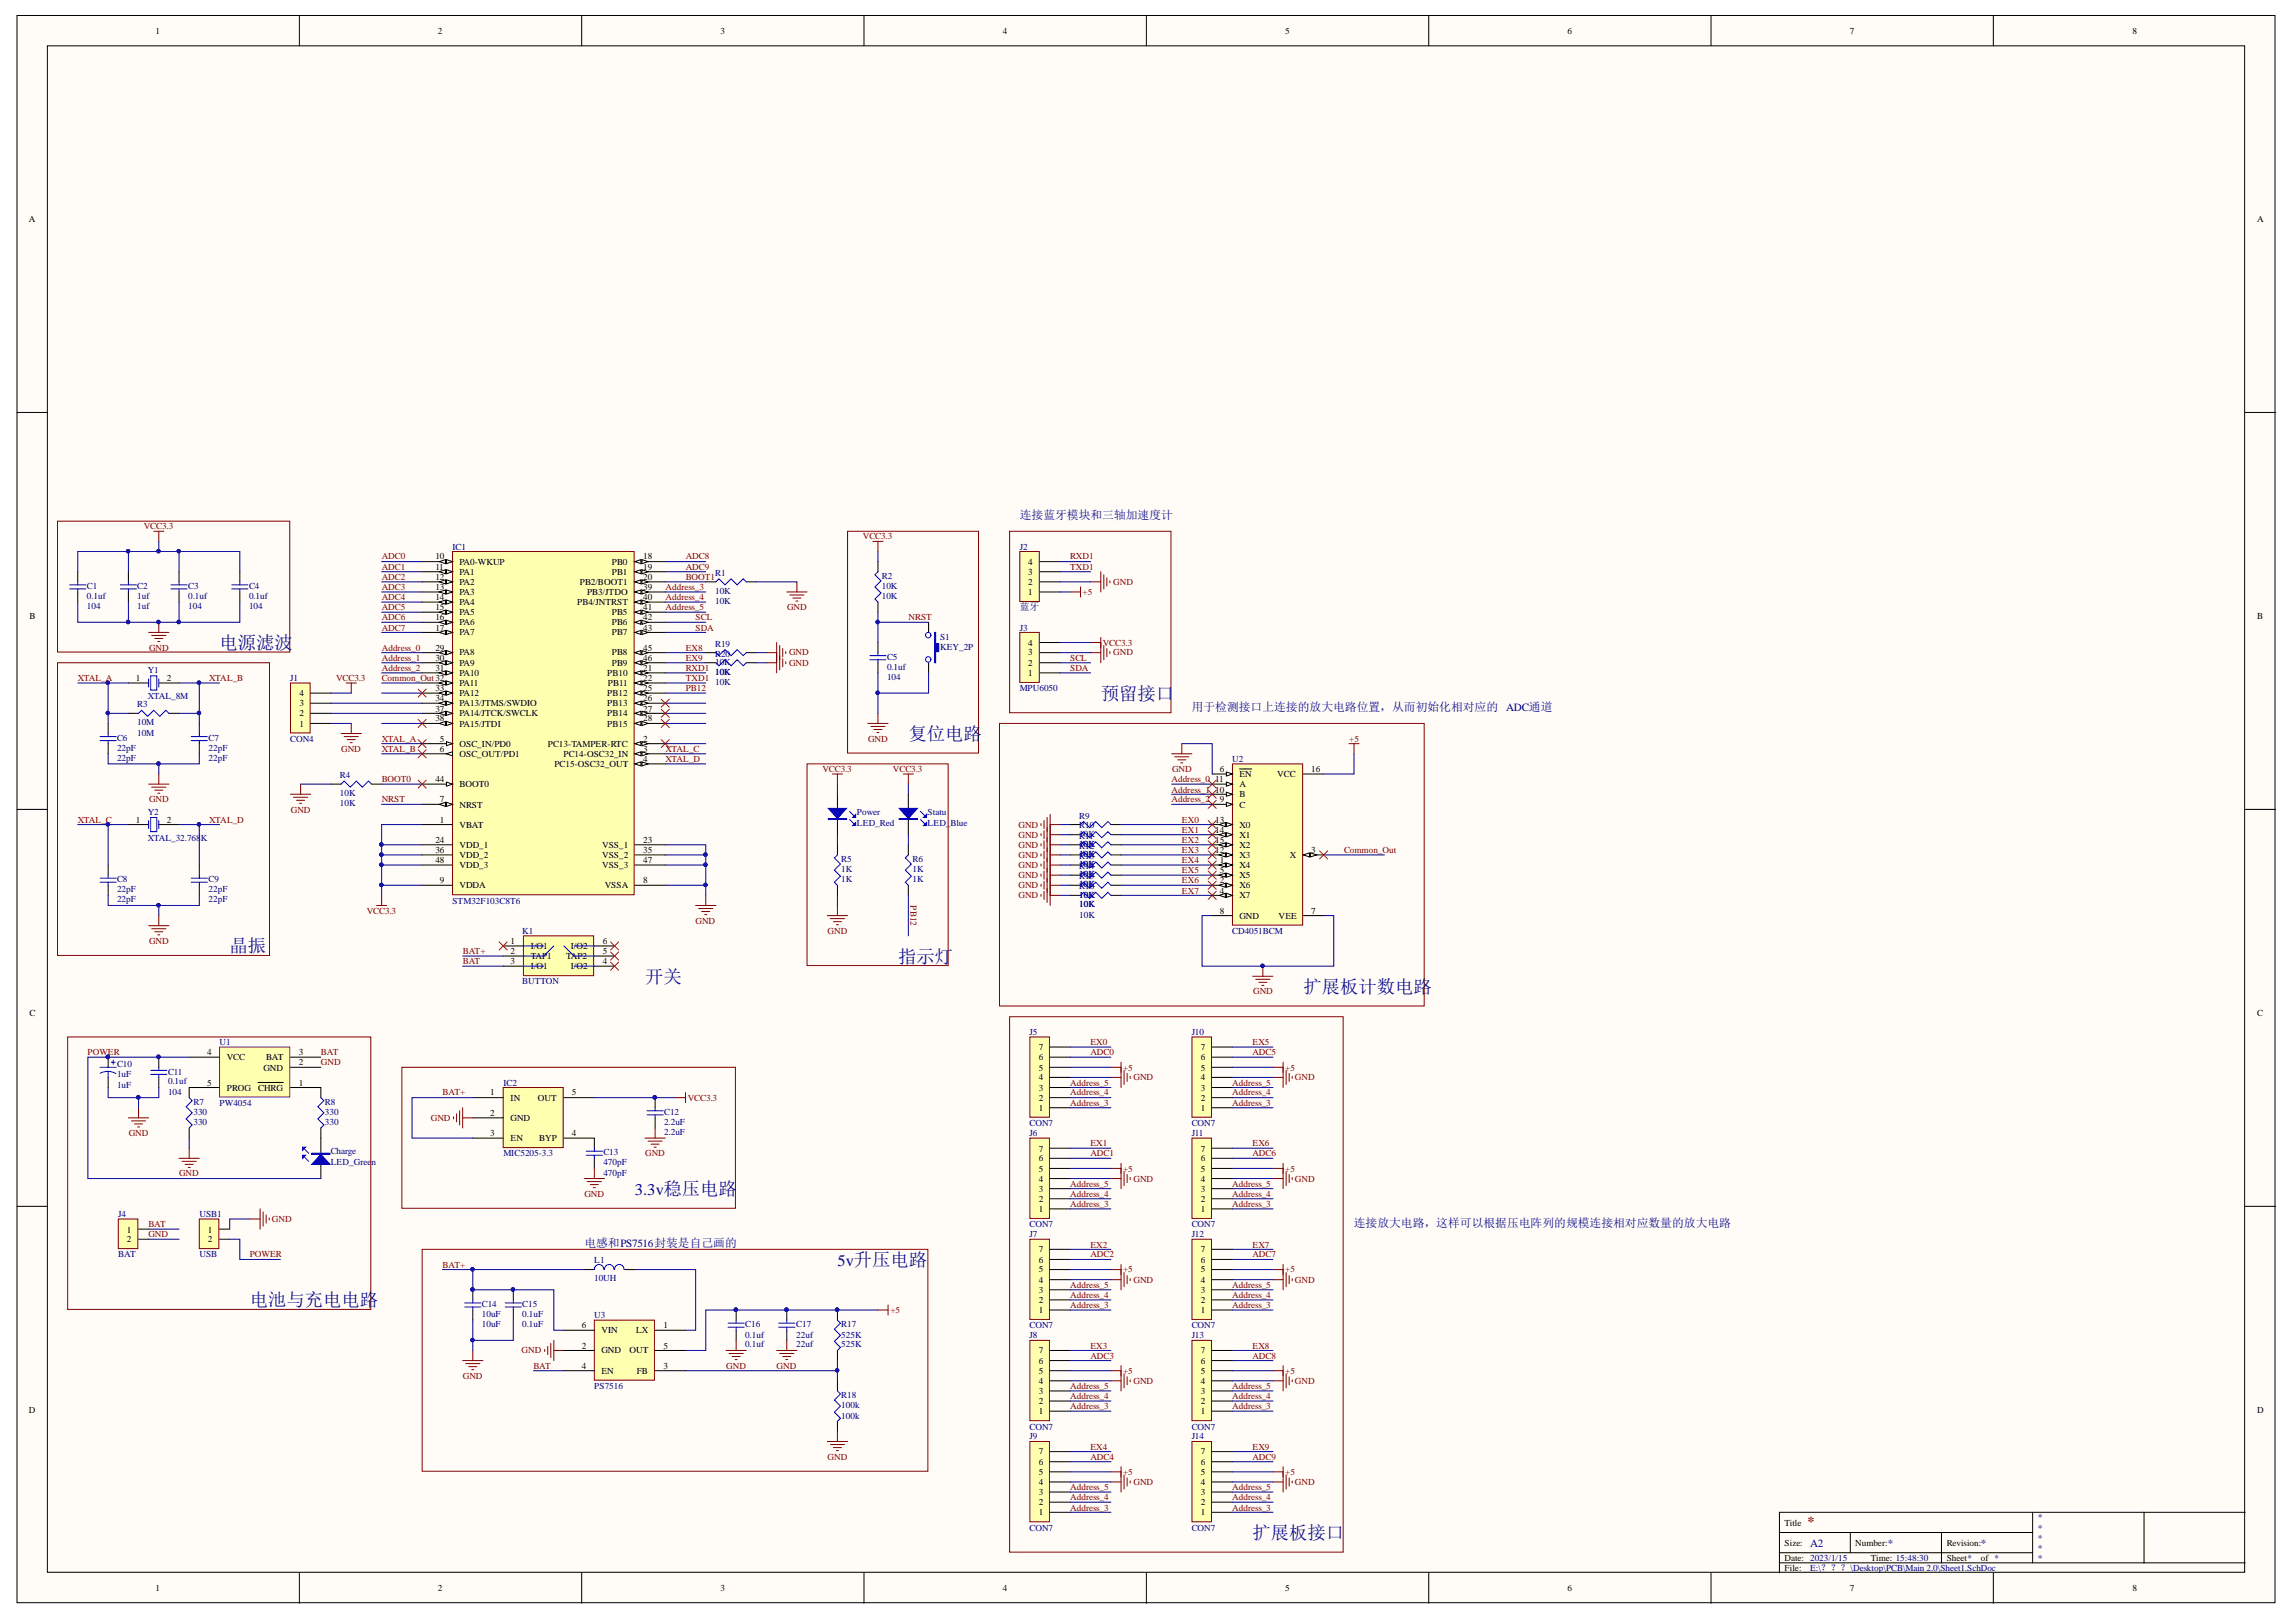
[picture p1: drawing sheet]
<svg xmlns="http://www.w3.org/2000/svg" width="297mm" height="210mm" viewBox="0 0 297 210" stroke-linecap="round" stroke-linejoin="round" font-family="sans-serif">
<defs><g id="words">
<g font-size="2.4" fill="#000080">
<text x="28.4" y="84">电源滤波</text>
<text x="117.6" y="95.8">复位电路</text>
<text x="142.4" y="90.6">预留接口</text>
<text x="29.7" y="123.3">晶振</text>
<text x="116.2" y="124.6">指示灯</text>
<text x="83.5" y="127.2">开关</text>
<text x="168.6" y="128.5">扩展板计数电路</text>
<text x="32.3" y="169">电池与充电电路</text>
<text x="162" y="199.2">扩展板接口</text>
</g>
<g font-size="2.1" fill="#000080">
<text x="82.1" y="154.7">3.3v稳压电路</text>
<text x="108.3" y="163.8">5v升压电路</text>
</g>
<text font-size="1.8" fill="#800000" x="233.8" y="197.4">*</text>
<g font-size="1.5" fill="#000080">
<text x="131.9" y="67.2">连接蓝牙模块和三轴加速度计</text>
<text x="154.2" y="92">用于检测接口上连接的放大电路位置，从而初始化相对应的</text>
<text x="75.6" y="161.4">电感和PS7516封装是自己画的</text>
<text x="175.1" y="158.7">连接放大电路，这样可以根据压电阵列的规模连接相对应数量的放大电路</text>
</g>
<g font-size="1.4" fill="#000080">
<text x="194.8" y="92">ADC通道</text>
<text x="234.2" y="200.1">A2</text>
<text x="244.2" y="200.1">*</text>
<text x="256.2" y="200.1">*</text>
</g>
<text font-size="1.3" fill="#000080" x="131.9" y="79">蓝牙</text>
<g font-size="1.2">
<text x="20.1" y="4.4">1</text>
<text x="56.7" y="4.4">2</text>
<text x="93.2" y="4.4">3</text>
<text x="129.7" y="4.4">4</text>
<text x="166.3" y="4.4">5</text>
<text x="202.8" y="4.4">6</text>
<text x="239.3" y="4.4">7</text>
<text x="275.9" y="4.4">8</text>
<text x="3.7" y="28.7">A</text>
<text x="292" y="28.7">A</text>
<text x="56.3" y="72.4">10</text>
<text x="56.3" y="73.8">11</text>
<text x="56.3" y="75">12</text>
<text x="56.3" y="76.4">13</text>
<text x="56.3" y="77.6">14</text>
<text x="59.5" y="73.1">PA0-WKUP</text>
<text x="59.5" y="74.4">PA1</text>
<text x="59.5" y="75.7">PA2</text>
<text x="59.5" y="77">PA3</text>
<text x="75" y="75.7">PB2/BOOT1</text>
<text x="75.9" y="77">PB3/JTDO</text>
<text x="79.2" y="73.1">PB0</text>
<text x="79.2" y="74.4">PB1</text>
<text x="83.2" y="72.4">18</text>
<text x="83.2" y="73.8">19</text>
<text x="83.2" y="75">20</text>
<text x="83.2" y="76.4">39</text>
<text x="83.2" y="77.6">40</text>
<text x="133" y="77">1</text>
<text x="133" y="75.7">2</text>
<text x="133" y="74.4">3</text>
<text x="133" y="73.1">4</text>
<text x="3.8" y="80.1">B</text>
<text x="56.3" y="79">15</text>
<text x="56.3" y="80.3">16</text>
<text x="56.3" y="81.6">17</text>
<text x="59.5" y="78.3">PA4</text>
<text x="59.5" y="79.6">PA5</text>
<text x="59.5" y="80.9">PA6</text>
<text x="59.5" y="82.2">PA7</text>
<text x="74.7" y="78.3">PB4/JNTRST</text>
<text x="79.2" y="79.6">PB5</text>
<text x="79.2" y="80.9">PB6</text>
<text x="79.2" y="82.2">PB7</text>
<text x="83.2" y="79">41</text>
<text x="83.2" y="80.3">42</text>
<text x="83.2" y="81.6">43</text>
<text x="133" y="83.6">4</text>
<text x="292" y="80.1">B</text>
<text x="17.6" y="88.1">1</text>
<text x="21.6" y="88.1">2</text>
<text x="56.3" y="84.2">29</text>
<text x="56.3" y="85.5">30</text>
<text x="56.3" y="86.8">31</text>
<text x="56.3" y="89.5">33</text>
<text x="59.5" y="84.8">PA8</text>
<text x="59.5" y="86.2">PA9</text>
<text x="59.5" y="87.4">PA10</text>
<text x="59.5" y="88.8">PA11</text>
<text x="78.6" y="87.4">PB10</text>
<text x="78.7" y="88.8">PB11</text>
<text x="79.2" y="84.8">PB8</text>
<text x="79.2" y="86.2">PB9</text>
<text x="83.2" y="84.2">45</text>
<text x="83.2" y="85.5">46</text>
<text x="83.2" y="86.8">21</text>
<text x="83.2" y="88.1">22</text>
<text x="83.2" y="89.5">25</text>
<text x="133" y="87.4">1</text>
<text x="133" y="86.2">2</text>
<text x="133" y="84.8">3</text>
<text x="38.7" y="94">1</text>
<text x="38.7" y="92.7">2</text>
<text x="38.7" y="91.4">3</text>
<text x="38.7" y="90.1">4</text>
<text x="56.3" y="90.7">34</text>
<text x="56.3" y="92.1">37</text>
<text x="56.3" y="93.4">38</text>
<text x="56.9" y="96">5</text>
<text x="59.5" y="90.1">PA12</text>
<text x="59.5" y="91.4">PA13/JTMS/SWDIO</text>
<text x="59.5" y="92.7">PA14/JTCK/SWCLK</text>
<text x="59.5" y="94">PA15/JTDI</text>
<text x="78.6" y="90.1">PB12</text>
<text x="78.6" y="91.4">PB13</text>
<text x="78.6" y="92.7">PB14</text>
<text x="78.6" y="94">PB15</text>
<text x="83.2" y="90.7">26</text>
<text x="83.2" y="92.1">27</text>
<text x="83.2" y="93.4">28</text>
<text x="83.2" y="96">2</text>
<text x="56.3" y="101.2">44</text>
<text x="56.9" y="97.3">6</text>
<text x="59.5" y="101.9">BOOT0</text>
<text x="59.5" y="96.6">OSC_IN/PD0</text>
<text x="59.5" y="97.9">OSC_OUT/PD1</text>
<text x="70.9" y="96.6">PC13-TAMPER-RTC</text>
<text x="71.7" y="99.3">PC15-OSC32_OUT</text>
<text x="72.9" y="97.9">PC14-OSC32_IN</text>
<text x="83.2" y="97.3">3</text>
<text x="83.2" y="98.6">4</text>
<text x="157.2" y="101.2">11</text>
<text x="157.8" y="99.9">6</text>
<text x="160.3" y="100.5">EN</text>
<text x="160.3" y="101.9">A</text>
<text x="165.3" y="100.5">VCC</text>
<text x="169.6" y="99.9">16</text>
<text x="17.6" y="106.4">1</text>
<text x="21.6" y="106.4">2</text>
<text x="56.9" y="103.8">7</text>
<text x="56.9" y="106.4">1</text>
<text x="59.5" y="104.5">NRST</text>
<text x="59.5" y="107.1">VBAT</text>
<text x="157.2" y="106.4">13</text>
<text x="157.2" y="102.6">10</text>
<text x="157.2" y="107.8">14</text>
<text x="157.8" y="103.8">9</text>
<text x="160.3" y="107.1">X0</text>
<text x="160.3" y="104.5">C</text>
<text x="160.3" y="103.2">B</text>
<text x="56.3" y="109.1">24</text>
<text x="56.3" y="110.4">36</text>
<text x="56.3" y="111.7">48</text>
<text x="59.5" y="109.7">VDD_1</text>
<text x="59.5" y="111">VDD_2</text>
<text x="59.5" y="112.4">VDD_3</text>
<text x="77.9" y="109.7">VSS_1</text>
<text x="77.9" y="111">VSS_2</text>
<text x="77.9" y="112.4">VSS_3</text>
<text x="83.2" y="109.1">23</text>
<text x="83.2" y="110.4">35</text>
<text x="83.2" y="111.7">47</text>
<text x="157.2" y="110.4">12</text>
<text x="157.2" y="109.1">15</text>
<text x="157.8" y="111.7">1</text>
<text x="157.8" y="113">5</text>
<text x="160.3" y="112.4">X4</text>
<text x="160.3" y="113.6">X5</text>
<text x="160.3" y="111">X3</text>
<text x="160.3" y="109.7">X2</text>
<text x="160.3" y="108.4">X1</text>
<text x="166.9" y="111">X</text>
<text x="169.6" y="110.4">3</text>
<text x="56.9" y="114.3">9</text>
<text x="59.5" y="115">VDDA</text>
<text x="78.2" y="115">VSSA</text>
<text x="83.2" y="114.3">8</text>
<text x="157.8" y="114.3">2</text>
<text x="157.8" y="115.7">4</text>
<text x="157.8" y="118.3">8</text>
<text x="160.3" y="115">X6</text>
<text x="160.3" y="116.2">X7</text>
<text x="160.3" y="118.9">GND</text>
<text x="165.4" y="118.9">VEE</text>
<text x="169.6" y="118.3">7</text>
<text x="66" y="122.2">1</text>
<text x="66" y="123.4">2</text>
<text x="66" y="124.8">3</text>
<text x="68.7" y="122.8">I/O1</text>
<text x="68.7" y="124.1">TAP1</text>
<text x="68.7" y="125.5">I/O1</text>
<text x="73.2" y="124.1">TAP2</text>
<text x="73.8" y="125.5">I/O2</text>
<text x="73.8" y="122.8">I/O2</text>
<text x="78" y="124.8">4</text>
<text x="78" y="123.4">5</text>
<text x="78" y="122.2">6</text>
<text x="3.8" y="131.5">C</text>
<text x="292" y="131.5">C</text>
<text x="26.8" y="136.5">4</text>
<text x="29.3" y="137.2">VCC</text>
<text x="34.4" y="137.2">BAT</text>
<text x="38.6" y="136.5">3</text>
<text x="38.6" y="137.9">2</text>
<text x="134.4" y="137.2">6</text>
<text x="134.4" y="135.9">7</text>
<text x="155.4" y="137.2">6</text>
<text x="155.4" y="135.9">7</text>
<text x="26.8" y="140.5">5</text>
<text x="29.3" y="141.2">PROG</text>
<text x="33.4" y="141.2">CHRG</text>
<text x="34.1" y="138.5">GND</text>
<text x="38.6" y="140.5">1</text>
<text x="63.4" y="141.8">1</text>
<text x="66" y="142.4">IN</text>
<text x="69.6" y="142.4">OUT</text>
<text x="74" y="141.8">5</text>
<text x="134.4" y="143.8">1</text>
<text x="134.4" y="142.4">2</text>
<text x="134.4" y="141.2">3</text>
<text x="134.4" y="139.8">4</text>
<text x="134.4" y="138.5">5</text>
<text x="155.4" y="143.8">1</text>
<text x="155.4" y="142.4">2</text>
<text x="155.4" y="141.2">3</text>
<text x="155.4" y="139.8">4</text>
<text x="155.4" y="138.5">5</text>
<text x="63.4" y="144.4">2</text>
<text x="63.4" y="147">3</text>
<text x="66" y="145.1">GND</text>
<text x="66" y="147.7">EN</text>
<text x="69.8" y="147.7">BYP</text>
<text x="74" y="147">4</text>
<text x="134.4" y="149">7</text>
<text x="155.4" y="149">7</text>
<text x="134.4" y="155.5">2</text>
<text x="134.4" y="154.3">3</text>
<text x="134.4" y="152.9">4</text>
<text x="134.4" y="151.6">5</text>
<text x="134.4" y="150.3">6</text>
<text x="155.4" y="155.5">2</text>
<text x="155.4" y="154.3">3</text>
<text x="155.4" y="152.9">4</text>
<text x="155.4" y="151.6">5</text>
<text x="155.4" y="150.3">6</text>
<text x="16.4" y="159.5">1</text>
<text x="16.4" y="160.8">2</text>
<text x="26.9" y="159.5">1</text>
<text x="26.9" y="160.8">2</text>
<text x="134.4" y="156.9">1</text>
<text x="155.4" y="156.9">1</text>
<text x="134.4" y="167.3">3</text>
<text x="134.4" y="166">4</text>
<text x="134.4" y="164.7">5</text>
<text x="134.4" y="163.4">6</text>
<text x="134.4" y="162">7</text>
<text x="155.4" y="167.3">3</text>
<text x="155.4" y="166">4</text>
<text x="155.4" y="164.7">5</text>
<text x="155.4" y="163.4">6</text>
<text x="155.4" y="162">7</text>
<text x="75.3" y="171.9">6</text>
<text x="77.8" y="172.5">VIN</text>
<text x="82.3" y="172.5">LX</text>
<text x="85.8" y="171.9">1</text>
<text x="134.4" y="169.9">1</text>
<text x="134.4" y="168.6">2</text>
<text x="155.4" y="169.9">1</text>
<text x="155.4" y="168.6">2</text>
<text x="75.3" y="177.2">4</text>
<text x="75.3" y="174.5">2</text>
<text x="77.8" y="177.7">EN</text>
<text x="77.8" y="175.1">GND</text>
<text x="81.4" y="175.1">OUT</text>
<text x="82.4" y="177.7">FB</text>
<text x="85.8" y="174.5">5</text>
<text x="85.8" y="177.2">3</text>
<text x="134.4" y="179.1">4</text>
<text x="134.4" y="177.7">5</text>
<text x="134.4" y="176.5">6</text>
<text x="134.4" y="175.1">7</text>
<text x="155.4" y="179.1">4</text>
<text x="155.4" y="177.7">5</text>
<text x="155.4" y="176.5">6</text>
<text x="155.4" y="175.1">7</text>
<text x="3.7" y="182.8">D</text>
<text x="134.4" y="183">1</text>
<text x="134.4" y="181.7">2</text>
<text x="134.4" y="180.4">3</text>
<text x="155.4" y="183">1</text>
<text x="155.4" y="181.7">2</text>
<text x="155.4" y="180.4">3</text>
<text x="292" y="182.8">D</text>
<text x="134.4" y="190.8">5</text>
<text x="134.4" y="189.6">6</text>
<text x="134.4" y="188.2">7</text>
<text x="155.4" y="190.8">5</text>
<text x="155.4" y="189.6">6</text>
<text x="155.4" y="188.2">7</text>
<text x="134.4" y="196.1">1</text>
<text x="134.4" y="194.8">2</text>
<text x="134.4" y="193.5">3</text>
<text x="134.4" y="192.2">4</text>
<text x="155.4" y="196.1">1</text>
<text x="155.4" y="194.8">2</text>
<text x="155.4" y="193.5">3</text>
<text x="155.4" y="192.2">4</text>
<text x="230.9" y="197.4">Title</text>
<text x="230.9" y="200.1">Size:</text>
<text x="230.9" y="202">Date: 2023/1/15</text>
<text x="230.9" y="203.3">File:</text>
<text x="240" y="200.1">Number:</text>
<text x="242" y="202">Time: 15:48:30</text>
<text x="251.9" y="200.1">Revision:</text>
<text x="251.9" y="202">Sheet*</text>
<text x="256.2" y="202">of *</text>
<text x="20.1" y="205.9">1</text>
<text x="56.7" y="205.9">2</text>
<text x="93.2" y="205.9">3</text>
<text x="129.7" y="205.9">4</text>
<text x="166.3" y="205.9">5</text>
<text x="202.8" y="205.9">6</text>
<text x="239.3" y="205.9">7</text>
<text x="275.9" y="205.9">8</text>
</g>
<g font-size="1.2" fill="#800000">
<text x="18.6" y="68.5">VCC3.3</text>
<text x="111.6" y="69.8">VCC3.3</text>
<text x="49.4" y="72.4">ADC0</text>
<text x="49.4" y="73.8">ADC1</text>
<text x="49.4" y="75">ADC2</text>
<text x="49.4" y="76.4">ADC3</text>
<text x="49.4" y="77.6">ADC4</text>
<text x="86.1" y="76.4">Address_3</text>
<text x="86.1" y="77.6">Address_4</text>
<text x="88.7" y="72.4">ADC8</text>
<text x="88.7" y="73.8">ADC9</text>
<text x="88.7" y="75">BOOT1</text>
<text x="138.4" y="72.4">RXD1</text>
<text x="138.4" y="73.8">TXD1</text>
<text x="140" y="77">+5</text>
<text x="144" y="75.7">GND</text>
<text x="49.4" y="79">ADC5</text>
<text x="49.4" y="80.3">ADC6</text>
<text x="49.4" y="81.6">ADC7</text>
<text x="86.1" y="79">Address_5</text>
<text x="90" y="80.3">SCL</text>
<text x="90" y="81.6">SDA</text>
<text x="101.8" y="79">GND</text>
<text x="117.6" y="80.3">NRST</text>
<text x="142.7" y="83.6">VCC3.3</text>
<text x="10.1" y="88.1">XTAL_A</text>
<text x="19.3" y="84.2">GND</text>
<text x="27.1" y="88.1">XTAL_B</text>
<text x="43.5" y="88.1">VCC3.3</text>
<text x="49.4" y="84.2">Address_0</text>
<text x="49.4" y="85.5">Address_1</text>
<text x="49.4" y="86.8">Address_2</text>
<text x="49.4" y="88.1">Common_Out32</text>
<text x="88.7" y="89.5">PB12</text>
<text x="88.7" y="86.8">RXD1</text>
<text x="88.7" y="88.1">TXD1</text>
<text x="88.7" y="84.2">EX8</text>
<text x="88.7" y="85.5">EX9</text>
<text x="102.1" y="86.2">GND</text>
<text x="102.1" y="84.8">GND</text>
<text x="138.4" y="85.5">SCL</text>
<text x="138.4" y="86.8">SDA</text>
<text x="144" y="84.8">GND</text>
<text x="49.4" y="96">XTAL_A</text>
<text x="112.3" y="96">GND</text>
<text x="174.6" y="96">+5</text>
<text x="44.1" y="97.3">GND</text>
<text x="49.4" y="97.3">XTAL_B</text>
<text x="49.4" y="101.2">BOOT0</text>
<text x="86.1" y="97.3">XTAL_C</text>
<text x="86.1" y="98.6">XTAL_D</text>
<text x="106.4" y="99.9">VCC3.3</text>
<text x="115.5" y="99.9">VCC3.3</text>
<text x="151.5" y="101.2">Address_0</text>
<text x="151.6" y="99.9">GND</text>
<text x="10.1" y="106.4">XTAL_C</text>
<text x="19.3" y="103.8">GND</text>
<text x="27.1" y="106.4">XTAL_D</text>
<text x="37.6" y="105.2">GND</text>
<text x="49.4" y="103.8">NRST</text>
<text x="131.8" y="107.1">GND</text>
<text x="151.5" y="102.6">Address_1</text>
<text x="151.5" y="103.8">Address_2</text>
<text x="152.9" y="106.4">EX0</text>
<text x="152.9" y="107.8">EX1</text>
<text x="131.8" y="108.4">GND</text>
<text x="131.8" y="109.7">GND</text>
<text x="131.8" y="111">GND</text>
<text x="131.8" y="112.4">GND</text>
<text x="131.8" y="113.6">GND</text>
<text x="152.9" y="109.1">EX2</text>
<text x="152.9" y="110.4">EX3</text>
<text x="152.9" y="111.7">EX4</text>
<text x="152.9" y="113">EX5</text>
<text x="173.9" y="110.4">Common_Out</text>
<text x="47.4" y="118.3">VCC3.3</text>
<text x="90" y="119.5">GND</text>
<text x="117.8" y="117.2" transform="rotate(90 117.8 117.2)">PB12</text>
<text x="131.8" y="115">GND</text>
<text x="131.8" y="116.2">GND</text>
<text x="152.9" y="114.3">EX6</text>
<text x="152.9" y="115.7">EX7</text>
<text x="19.3" y="122.2">GND</text>
<text x="59.9" y="124.8">BAT</text>
<text x="59.9" y="123.4">BAT+</text>
<text x="107.1" y="120.8">GND</text>
<text x="162.1" y="128.7">GND</text>
<text x="11.3" y="136.5">POWER</text>
<text x="41.5" y="136.5">BAT</text>
<text x="41.5" y="137.9">GND</text>
<text x="141.1" y="136.5">ADC0</text>
<text x="141.1" y="135.3">EX0</text>
<text x="162" y="136.5">ADC5</text>
<text x="162" y="135.3">EX5</text>
<text x="57.3" y="141.8">BAT+</text>
<text x="89" y="142.4">VCC3.3</text>
<text x="138.4" y="143.1">Address_3</text>
<text x="138.4" y="141.8">Address_4</text>
<text x="138.4" y="140.5">Address_5</text>
<text x="145.3" y="138.5">+5</text>
<text x="146.6" y="139.8">GND</text>
<text x="159.4" y="143.1">Address_3</text>
<text x="159.4" y="141.8">Address_4</text>
<text x="159.4" y="140.5">Address_5</text>
<text x="166.3" y="138.5">+5</text>
<text x="167.5" y="139.8">GND</text>
<text x="16.7" y="147">GND</text>
<text x="55.7" y="145.1">GND</text>
<text x="83.5" y="149.6">GND</text>
<text x="141.1" y="149.6">ADC1</text>
<text x="141.1" y="148.3">EX1</text>
<text x="162" y="149.6">ADC6</text>
<text x="162" y="148.3">EX6</text>
<text x="23.2" y="152.2">GND</text>
<text x="75.6" y="154.9">GND</text>
<text x="138.4" y="154.9">Address_4</text>
<text x="138.4" y="153.6">Address_5</text>
<text x="145.3" y="151.6">+5</text>
<text x="146.6" y="152.9">GND</text>
<text x="159.4" y="154.9">Address_4</text>
<text x="159.4" y="153.6">Address_5</text>
<text x="166.3" y="151.6">+5</text>
<text x="167.5" y="152.9">GND</text>
<text x="19.2" y="160.1">GND</text>
<text x="19.2" y="158.8">BAT</text>
<text x="35.2" y="158.1">GND</text>
<text x="138.4" y="156.2">Address_3</text>
<text x="141.1" y="161.4">EX2</text>
<text x="159.4" y="156.2">Address_3</text>
<text x="162" y="161.4">EX7</text>
<text x="32.3" y="162.7">POWER</text>
<text x="57.3" y="164.1">BAT+</text>
<text x="138.4" y="167.9">Address_4</text>
<text x="138.4" y="166.7">Address_5</text>
<text x="141.1" y="162.7">ADC2</text>
<text x="145.3" y="164.7">+5</text>
<text x="146.6" y="166">GND</text>
<text x="159.4" y="167.9">Address_4</text>
<text x="159.4" y="166.7">Address_5</text>
<text x="162" y="162.7">ADC7</text>
<text x="166.3" y="164.7">+5</text>
<text x="167.5" y="166">GND</text>
<text x="115.2" y="169.9">+5</text>
<text x="138.4" y="169.3">Address_3</text>
<text x="159.4" y="169.3">Address_3</text>
<text x="59.9" y="178.4">GND</text>
<text x="67.5" y="175.1">GND</text>
<text x="69" y="177.2">BAT</text>
<text x="94" y="177.2">GND</text>
<text x="100.5" y="177.2">GND</text>
<text x="138.4" y="179.8">Address_5</text>
<text x="141.1" y="175.8">ADC3</text>
<text x="141.1" y="174.5">EX3</text>
<text x="145.3" y="177.7">+5</text>
<text x="146.6" y="179.1">GND</text>
<text x="159.4" y="179.8">Address_5</text>
<text x="162" y="175.8">ADC8</text>
<text x="162" y="174.5">EX8</text>
<text x="166.3" y="177.7">+5</text>
<text x="167.5" y="179.1">GND</text>
<text x="138.4" y="182.4">Address_3</text>
<text x="138.4" y="181">Address_4</text>
<text x="159.4" y="182.4">Address_3</text>
<text x="159.4" y="181">Address_4</text>
<text x="107.1" y="188.9">GND</text>
<text x="141.1" y="188.9">ADC4</text>
<text x="141.1" y="187.6">EX4</text>
<text x="145.3" y="190.8">+5</text>
<text x="162" y="188.9">ADC9</text>
<text x="162" y="187.6">EX9</text>
<text x="166.3" y="190.8">+5</text>
<text x="138.4" y="195.5">Address_3</text>
<text x="138.4" y="194.1">Address_4</text>
<text x="138.4" y="192.9">Address_5</text>
<text x="146.6" y="192.2">GND</text>
<text x="159.4" y="195.5">Address_3</text>
<text x="159.4" y="194.1">Address_4</text>
<text x="159.4" y="192.9">Address_5</text>
<text x="167.5" y="192.2">GND</text>
</g>
<g font-size="1.2" fill="#000080">
<text x="58.5" y="71.1">IC1</text>
<text x="131.9" y="71.1">J2</text>
<text x="11.2" y="76.2">C1</text>
<text x="11.2" y="77.6">0.1uf</text>
<text x="17.8" y="76.2">C2</text>
<text x="17.8" y="77.6">1uf</text>
<text x="24.4" y="76.2">C3</text>
<text x="24.4" y="77.6">0.1uf</text>
<text x="32.2" y="76.2">C4</text>
<text x="32.2" y="77.6">0.1uf</text>
<text x="92.5" y="74.5">R1</text>
<text x="92.5" y="76.9">10K</text>
<text x="114.1" y="77.6">10K</text>
<text x="114.1" y="74.9">R2</text>
<text x="114.1" y="76.2">10K</text>
<text x="11.2" y="78.8">104</text>
<text x="17.8" y="78.8">1uf</text>
<text x="24.4" y="78.8">104</text>
<text x="32.2" y="78.8">104</text>
<text x="92.5" y="78.1">10K</text>
<text x="92.5" y="83.7">R19</text>
<text x="121.6" y="82.8">S1</text>
<text x="131.9" y="81.6">J3</text>
<text x="19.1" y="87.1">Y1</text>
<text x="37.5" y="88.1">J1</text>
<text x="92.5" y="88.6">10K</text>
<text x="92.5" y="85">R20</text>
<text x="92.5" y="87.4">10K</text>
<text x="92.5" y="86">10K</text>
<text x="114.8" y="88">104</text>
<text x="114.8" y="85.4">C5</text>
<text x="114.8" y="86.7">0.1uf</text>
<text x="121.6" y="84.1">KEY_2P</text>
<text x="131.9" y="89.5">MPU6050</text>
<text x="15.1" y="95.9">C6</text>
<text x="17.8" y="95.2">10M</text>
<text x="17.8" y="91.5">R3</text>
<text x="17.8" y="93.9">10M</text>
<text x="19.1" y="90.5">XTAL_8M</text>
<text x="27" y="95.9">C7</text>
<text x="37.5" y="96">CON4</text>
<text x="15.1" y="98.5">22pF</text>
<text x="15.1" y="97.2">22pF</text>
<text x="27" y="98.5">22pF</text>
<text x="27" y="97.2">22pF</text>
<text x="44" y="100.7">R4</text>
<text x="159.4" y="98.6">U2</text>
<text x="19.1" y="105.4">Y2</text>
<text x="44" y="104.3">10K</text>
<text x="44" y="103.1">10K</text>
<text x="110.9" y="105.5">Power</text>
<text x="110.9" y="106.9">LED_Red</text>
<text x="120" y="105.5">Statu</text>
<text x="120" y="106.9">LED_Blue</text>
<text x="139.6" y="105.9">R9</text>
<text x="139.6" y="107.2">R10</text>
<text x="19.1" y="108.8">XTAL_32.768K</text>
<text x="108.8" y="111.5">R5</text>
<text x="108.8" y="112.9">1K</text>
<text x="118.1" y="111.5">R6</text>
<text x="118.1" y="112.9">1K</text>
<text x="139.6" y="109.6">10K</text>
<text x="139.6" y="108.3">10K</text>
<text x="139.6" y="110.9">10K</text>
<text x="139.6" y="112.2">10K</text>
<text x="139.6" y="108.6">R11</text>
<text x="139.6" y="113.5">10K</text>
<text x="139.6" y="109.8">R12</text>
<text x="139.6" y="111.2">R13</text>
<text x="139.6" y="112.4">R14</text>
<text x="139.6" y="113.8">R15</text>
<text x="15.1" y="116.8">22pF</text>
<text x="15.1" y="114.1">C8</text>
<text x="15.1" y="115.5">22pF</text>
<text x="27" y="116.8">22pF</text>
<text x="27" y="114.1">C9</text>
<text x="27" y="115.5">22pF</text>
<text x="58.5" y="116.9">STM32F103C8T6</text>
<text x="108.8" y="114.1">1K</text>
<text x="118.1" y="114.1">1K</text>
<text x="139.6" y="114.8">10K</text>
<text x="139.6" y="116.2">10K</text>
<text x="139.6" y="117.4">10K</text>
<text x="139.6" y="118.8">10K</text>
<text x="139.6" y="115.1">R16</text>
<text x="67.6" y="120.8">K1</text>
<text x="159.4" y="120.8">CD4051BCM</text>
<text x="67.6" y="127.4">BUTTON</text>
<text x="28.4" y="135.3">U1</text>
<text x="133.2" y="133.9">J5</text>
<text x="154.2" y="133.9">J10</text>
<text x="15.1" y="140.7">1uF</text>
<text x="15.1" y="138.1">C10</text>
<text x="15.1" y="139.4">1uF</text>
<text x="21.7" y="141.7">104</text>
<text x="21.7" y="139.1">C11</text>
<text x="21.7" y="140.3">0.1uf</text>
<text x="25" y="142.9">R7</text>
<text x="28.4" y="143.1">PW4054</text>
<text x="42" y="142.9">R8</text>
<text x="65.1" y="140.5">IC2</text>
<text x="25" y="145.6">330</text>
<text x="25" y="144.3">330</text>
<text x="42" y="145.6">330</text>
<text x="42" y="144.3">330</text>
<text x="42.8" y="149.4">Charge</text>
<text x="65.1" y="149.6">MIC5205-3.3</text>
<text x="78.1" y="149.5">C13</text>
<text x="85.9" y="146.9">2.2uF</text>
<text x="85.9" y="144.3">C12</text>
<text x="85.9" y="145.6">2.2uF</text>
<text x="133.2" y="145.7">CON7</text>
<text x="133.2" y="147">J6</text>
<text x="154.2" y="145.7">CON7</text>
<text x="154.2" y="147">J11</text>
<text x="42.8" y="150.7">LED_Gree</text>
<text x="48" y="150.7">n</text>
<text x="78.1" y="152.2">470pF</text>
<text x="78.1" y="150.8">470pF</text>
<text x="15.3" y="157.5">J4</text>
<text x="25.8" y="157.5">USB1</text>
<text x="133.2" y="160.1">J7</text>
<text x="133.2" y="158.8">CON7</text>
<text x="154.2" y="160.1">J12</text>
<text x="154.2" y="158.8">CON7</text>
<text x="15.3" y="162.7">BAT</text>
<text x="25.8" y="162.7">USB</text>
<text x="76.9" y="163.4">L1</text>
<text x="76.9" y="165.8">10UH</text>
<text x="62.3" y="171.7">10uF</text>
<text x="62.3" y="169.1">C14</text>
<text x="62.3" y="170.5">10uF</text>
<text x="67.6" y="171.7">0.1uF</text>
<text x="67.6" y="169.1">C15</text>
<text x="67.6" y="170.5">0.1uF</text>
<text x="76.9" y="170.6">U3</text>
<text x="96.4" y="171.7">C16</text>
<text x="96.4" y="173.1">0.1uf</text>
<text x="103" y="171.7">C17</text>
<text x="103" y="173.1">22uf</text>
<text x="108.8" y="171.7">R17</text>
<text x="108.8" y="173.1">525K</text>
<text x="133.2" y="171.9">CON7</text>
<text x="133.2" y="173.2">J8</text>
<text x="154.2" y="171.9">CON7</text>
<text x="154.2" y="173.2">J13</text>
<text x="76.9" y="179.8">PS7516</text>
<text x="96.4" y="174.4">0.1uf</text>
<text x="103" y="174.4">22uf</text>
<text x="108.8" y="174.4">525K</text>
<text x="108.8" y="183.6">100k</text>
<text x="108.8" y="181">R18</text>
<text x="108.8" y="182.2">100k</text>
<text x="133.2" y="185">CON7</text>
<text x="154.2" y="185">CON7</text>
<text x="133.2" y="186.3">J9</text>
<text x="154.2" y="186.3">J14</text>
<text x="263.6" y="196.8">*</text>
<text x="133.2" y="198.1">CON7</text>
<text x="154.2" y="198.1">CON7</text>
<text x="234.2" y="203.3">E:\？？？\Desktop\PCB\Main 2.0\Sheet1.SchDoc</text>
<text x="263.6" y="198.1">*</text>
<text x="263.6" y="199.4">*</text>
<text x="263.6" y="200.7">*</text>
<text x="263.6" y="202">*</text>
</g>
</g></defs>
<g fill="#fffcf8" stroke="#000" stroke-width=".13">
<path d="M2.2 2h292.1v205.4h-292.1z"/>
<path d="M6.1 5.9h284.3v197.6h-284.3z"/>
</g>
<g fill="none" stroke="#000" stroke-width=".13">
<path d="M38.7 2v3.9M75.3 2v3.9M111.8 2v3.9M148.3 2v3.9M184.8 2v3.9M221.4 2v3.9M257.9 2v3.9M2.2 53.4h3.9M290.5 53.4h3.9M2.2 104.7h3.9M290.5 104.7h3.9M2.2 156.1h3.9"/>
<path d="M290.5 156.1h3.9M230.2 198.3h32.8M239.4 198.3v2.6M251.2 198.3v3.9M263 195.7v6.5M277.4 195.7h-47.2v7.9M290.5 195.7h-13.1v6.5M38.7 203.6v3.9M75.3 203.6v3.9M111.8 203.6v3.9M148.3 203.6v3.9M184.8 203.6v3.9"/>
<path d="M221.4 203.6v3.9M230.2 202.2h60.3M230.2 200.9h32.8M257.9 203.6v3.9"/>
</g>
<path d="M58.5 71.4h23.5v44.4h-23.5z" fill="#ffffb0" stroke="#800000" stroke-width=".13"/>
<path d="M54.6 101.5h3.9" fill="none" stroke="#000" stroke-width=".13"/>
<path d="M57.8 101.2l.7 .3-.7 .2z" fill="#fffcf8"/>
<path d="M54.6 104.1h3.9M57.8 101.2l.7 .3-.7 .2z" fill="none" stroke="#000" stroke-width=".13"/>
<path d="M57.8 103.8l.7 .3-.7 .3z" fill="#fffcf8"/>
<path d="M57.8 103.8l.7 .3-.7 .3z" fill="none" stroke="#000" stroke-width=".13"/>
<path d="M56.8 104.1l.8-.3v.6z" fill="#fffcf8"/>
<path d="M54.6 96.2h3.9M56.8 104.1l.8-.3v.6z" fill="none" stroke="#000" stroke-width=".13"/>
<path d="M57.8 96l.7 .2-.7 .3z" fill="#fffcf8"/>
<path d="M54.6 97.5h3.9M57.8 96l.7 .2-.7 .3z" fill="none" stroke="#000" stroke-width=".13"/>
<path d="M57.8 97.5l.7-.2v.5z" fill="#fffcf8"/>
<path d="M54.6 72.7h3.9M57.8 97.5l.7-.2v.5z" fill="none" stroke="#000" stroke-width=".13"/>
<path d="M57.8 72.4l.7 .3-.7 .2z" fill="#fffcf8"/>
<path d="M57.8 72.4l.7 .3-.7 .2z" fill="none" stroke="#000" stroke-width=".13"/>
<path d="M56.8 72.7l.8-.3v.5z" fill="#fffcf8"/>
<path d="M54.6 74h3.9M56.8 72.7l.8-.3v.5z" fill="none" stroke="#000" stroke-width=".13"/>
<path d="M57.8 73.7l.7 .3-.7 .3z" fill="#fffcf8"/>
<path d="M57.8 73.7l.7 .3-.7 .3z" fill="none" stroke="#000" stroke-width=".13"/>
<path d="M56.8 74l.8-.3v.6z" fill="#fffcf8"/>
<path d="M54.6 75.3h3.9M56.8 74l.8-.3v.6z" fill="none" stroke="#000" stroke-width=".13"/>
<path d="M57.8 75l.7 .3-.7 .3z" fill="#fffcf8"/>
<path d="M57.8 75l.7 .3-.7 .3z" fill="none" stroke="#000" stroke-width=".13"/>
<path d="M56.8 75.3l.8-.3v.6z" fill="#fffcf8"/>
<path d="M54.6 76.6h3.9M56.8 75.3l.8-.3v.6z" fill="none" stroke="#000" stroke-width=".13"/>
<path d="M57.8 76.3l.7 .3-.7 .3z" fill="#fffcf8"/>
<path d="M57.8 76.3l.7 .3-.7 .3z" fill="none" stroke="#000" stroke-width=".13"/>
<path d="M56.8 76.6l.8-.3v.6z" fill="#fffcf8"/>
<path d="M54.6 77.9h3.9M56.8 76.6l.8-.3v.6z" fill="none" stroke="#000" stroke-width=".13"/>
<path d="M57.8 77.7l.7 .2-.7 .3z" fill="#fffcf8"/>
<path d="M57.8 77.7l.7 .2-.7 .3z" fill="none" stroke="#000" stroke-width=".13"/>
<path d="M56.8 77.9l.8-.2v.5z" fill="#fffcf8"/>
<path d="M54.6 79.2h3.9M56.8 77.9l.8-.2v.5z" fill="none" stroke="#000" stroke-width=".13"/>
<path d="M57.8 79l.7 .2-.7 .3z" fill="#fffcf8"/>
<path d="M57.8 79l.7 .2-.7 .3z" fill="none" stroke="#000" stroke-width=".13"/>
<path d="M56.8 79.2l.8-.2v.5z" fill="#fffcf8"/>
<path d="M56.8 79.2l.8-.2v.5zM54.6 80.5h3.9" fill="none" stroke="#000" stroke-width=".13"/>
<path d="M57.8 80.3l.7 .2-.7 .3z" fill="#fffcf8"/>
<path d="M57.8 80.3l.7 .2-.7 .3z" fill="none" stroke="#000" stroke-width=".13"/>
<path d="M56.8 80.5l.8-.2v.5z" fill="#fffcf8"/>
<path d="M54.6 81.8h3.9M56.8 80.5l.8-.2v.5z" fill="none" stroke="#000" stroke-width=".13"/>
<path d="M57.8 81.6l.7 .2-.7 .3z" fill="#fffcf8"/>
<path d="M57.8 81.6l.7 .2-.7 .3z" fill="none" stroke="#000" stroke-width=".13"/>
<path d="M56.8 81.8l.8-.2v.5z" fill="#fffcf8"/>
<path d="M54.6 84.5h3.9M56.8 81.8l.8-.2v.5z" fill="none" stroke="#000" stroke-width=".13"/>
<path d="M57.8 84.2l.7 .3-.7 .2z" fill="#fffcf8"/>
<path d="M57.8 84.2l.7 .3-.7 .2z" fill="none" stroke="#000" stroke-width=".13"/>
<path d="M56.8 84.5l.8-.3v.5z" fill="#fffcf8"/>
<path d="M54.6 85.8h3.9M56.8 84.5l.8-.3v.5z" fill="none" stroke="#000" stroke-width=".13"/>
<path d="M57.8 85.5l.7 .3-.7 .2z" fill="#fffcf8"/>
<path d="M57.8 85.5l.7 .3-.7 .2z" fill="none" stroke="#000" stroke-width=".13"/>
<path d="M56.8 85.8l.8-.3v.5z" fill="#fffcf8"/>
<path d="M54.6 87.1h3.9M56.8 85.8l.8-.3v.5z" fill="none" stroke="#000" stroke-width=".13"/>
<path d="M57.8 86.8l.7 .3-.7 .2z" fill="#fffcf8"/>
<path d="M57.8 86.8l.7 .3-.7 .2z" fill="none" stroke="#000" stroke-width=".13"/>
<path d="M56.8 87.1l.8-.3v.5z" fill="#fffcf8"/>
<path d="M54.6 88.4h3.9M56.8 87.1l.8-.3v.5z" fill="none" stroke="#000" stroke-width=".13"/>
<path d="M57.8 88.1l.7 .3-.7 .2z" fill="#fffcf8"/>
<path d="M57.8 88.1l.7 .3-.7 .2z" fill="none" stroke="#000" stroke-width=".13"/>
<path d="M56.8 88.4l.8-.3v.5z" fill="#fffcf8"/>
<path d="M54.6 89.7h3.9M56.8 88.4l.8-.3v.5z" fill="none" stroke="#000" stroke-width=".13"/>
<path d="M57.8 89.4l.7 .3-.7 .3z" fill="#fffcf8"/>
<path d="M57.8 89.4l.7 .3-.7 .3z" fill="none" stroke="#000" stroke-width=".13"/>
<path d="M56.8 89.7l.8-.3v.6z" fill="#fffcf8"/>
<path d="M54.6 91h3.9M56.8 89.7l.8-.3v.6z" fill="none" stroke="#000" stroke-width=".13"/>
<path d="M57.8 90.7l.7 .3-.7 .3z" fill="#fffcf8"/>
<path d="M57.8 90.7l.7 .3-.7 .3z" fill="none" stroke="#000" stroke-width=".13"/>
<path d="M56.8 91l.8-.3v.6z" fill="#fffcf8"/>
<path d="M54.6 92.3h3.9M56.8 91l.8-.3v.6z" fill="none" stroke="#000" stroke-width=".13"/>
<path d="M57.8 92l.7 .3-.7 .3z" fill="#fffcf8"/>
<path d="M57.8 92l.7 .3-.7 .3z" fill="none" stroke="#000" stroke-width=".13"/>
<path d="M56.8 92.3l.8-.3v.6z" fill="#fffcf8"/>
<path d="M54.6 93.6h3.9M56.8 92.3l.8-.3v.6z" fill="none" stroke="#000" stroke-width=".13"/>
<path d="M57.8 93.4l.7 .2-.7 .3z" fill="#fffcf8"/>
<path d="M57.8 93.4l.7 .2-.7 .3z" fill="none" stroke="#000" stroke-width=".13"/>
<path d="M56.8 93.6l.8-.2v.5z" fill="#fffcf8"/>
<path d="M82.1 72.7h4M56.8 93.6l.8-.2v.5z" fill="none" stroke="#000" stroke-width=".13"/>
<path d="M82.1 72.7l.8-.3v.5z" fill="#fffcf8"/>
<path d="M82.1 72.7l.8-.3v.5z" fill="none" stroke="#000" stroke-width=".13"/>
<path d="M83 72.4l.8 .3-.8 .2z" fill="#fffcf8"/>
<path d="M82.1 74h4M83 72.4l.8 .3-.8 .2z" fill="none" stroke="#000" stroke-width=".13"/>
<path d="M82.1 74l.8-.3v.6z" fill="#fffcf8"/>
<path d="M82.1 74l.8-.3v.6z" fill="none" stroke="#000" stroke-width=".13"/>
<path d="M83 73.7l.8 .3-.8 .3z" fill="#fffcf8"/>
<path d="M82.1 75.3h4M83 73.7l.8 .3-.8 .3z" fill="none" stroke="#000" stroke-width=".13"/>
<path d="M82.1 75.3l.8-.3v.6z" fill="#fffcf8"/>
<path d="M82.1 75.3l.8-.3v.6z" fill="none" stroke="#000" stroke-width=".13"/>
<path d="M83 75l.8 .3-.8 .3z" fill="#fffcf8"/>
<path d="M82.1 76.6h4M83 75l.8 .3-.8 .3z" fill="none" stroke="#000" stroke-width=".13"/>
<path d="M82.1 76.6l.8-.3v.6z" fill="#fffcf8"/>
<path d="M82.1 76.6l.8-.3v.6z" fill="none" stroke="#000" stroke-width=".13"/>
<path d="M83 76.3l.8 .3-.8 .3z" fill="#fffcf8"/>
<path d="M82.1 77.9h4M83 76.3l.8 .3-.8 .3z" fill="none" stroke="#000" stroke-width=".13"/>
<path d="M82.1 77.9l.8-.2v.5z" fill="#fffcf8"/>
<path d="M82.1 77.9l.8-.2v.5z" fill="none" stroke="#000" stroke-width=".13"/>
<path d="M83 77.7l.8 .2-.8 .3z" fill="#fffcf8"/>
<path d="M82.1 79.2h4M83 77.7l.8 .2-.8 .3z" fill="none" stroke="#000" stroke-width=".13"/>
<path d="M82.1 79.2l.8-.2v.5z" fill="#fffcf8"/>
<path d="M82.1 79.2l.8-.2v.5z" fill="none" stroke="#000" stroke-width=".13"/>
<path d="M83 79l.8 .2-.8 .3z" fill="#fffcf8"/>
<path d="M83 79l.8 .2-.8 .3zM82.1 80.5h4" fill="none" stroke="#000" stroke-width=".13"/>
<path d="M82.1 80.5l.8-.2v.5z" fill="#fffcf8"/>
<path d="M82.1 80.5l.8-.2v.5z" fill="none" stroke="#000" stroke-width=".13"/>
<path d="M83 80.3l.8 .2-.8 .3z" fill="#fffcf8"/>
<path d="M82.1 81.8h4M83 80.3l.8 .2-.8 .3z" fill="none" stroke="#000" stroke-width=".13"/>
<path d="M82.1 81.8l.8-.2v.5z" fill="#fffcf8"/>
<path d="M82.1 81.8l.8-.2v.5z" fill="none" stroke="#000" stroke-width=".13"/>
<path d="M83 81.6l.8 .2-.8 .3z" fill="#fffcf8"/>
<path d="M82.1 84.5h4M83 81.6l.8 .2-.8 .3z" fill="none" stroke="#000" stroke-width=".13"/>
<path d="M82.1 84.5l.8-.3v.5z" fill="#fffcf8"/>
<path d="M82.1 84.5l.8-.3v.5z" fill="none" stroke="#000" stroke-width=".13"/>
<path d="M83 84.2l.8 .3-.8 .2z" fill="#fffcf8"/>
<path d="M82.1 85.8h4M83 84.2l.8 .3-.8 .2z" fill="none" stroke="#000" stroke-width=".13"/>
<path d="M82.1 85.8l.8-.3v.5z" fill="#fffcf8"/>
<path d="M82.1 85.8l.8-.3v.5z" fill="none" stroke="#000" stroke-width=".13"/>
<path d="M83 85.5l.8 .3-.8 .2z" fill="#fffcf8"/>
<path d="M82.1 87.1h4M83 85.5l.8 .3-.8 .2z" fill="none" stroke="#000" stroke-width=".13"/>
<path d="M82.1 87.1l.8-.3v.5z" fill="#fffcf8"/>
<path d="M82.1 87.1l.8-.3v.5z" fill="none" stroke="#000" stroke-width=".13"/>
<path d="M83 86.8l.8 .3-.8 .2z" fill="#fffcf8"/>
<path d="M82.1 88.4h4M83 86.8l.8 .3-.8 .2z" fill="none" stroke="#000" stroke-width=".13"/>
<path d="M82.1 88.4l.8-.3v.5z" fill="#fffcf8"/>
<path d="M82.1 88.4l.8-.3v.5z" fill="none" stroke="#000" stroke-width=".13"/>
<path d="M83 88.1l.8 .3-.8 .2z" fill="#fffcf8"/>
<path d="M82.1 89.7h4M83 88.1l.8 .3-.8 .2z" fill="none" stroke="#000" stroke-width=".13"/>
<path d="M82.1 89.7l.8-.3v.6z" fill="#fffcf8"/>
<path d="M82.1 89.7l.8-.3v.6z" fill="none" stroke="#000" stroke-width=".13"/>
<path d="M83 89.4l.8 .3-.8 .3z" fill="#fffcf8"/>
<path d="M82.1 91h4M83 89.4l.8 .3-.8 .3z" fill="none" stroke="#000" stroke-width=".13"/>
<path d="M82.1 91l.8-.3v.6z" fill="#fffcf8"/>
<path d="M82.1 91l.8-.3v.6z" fill="none" stroke="#000" stroke-width=".13"/>
<path d="M83 90.7l.8 .3-.8 .3z" fill="#fffcf8"/>
<path d="M82.1 92.3h4M83 90.7l.8 .3-.8 .3z" fill="none" stroke="#000" stroke-width=".13"/>
<path d="M82.1 92.3l.8-.3v.6z" fill="#fffcf8"/>
<path d="M82.1 92.3l.8-.3v.6z" fill="none" stroke="#000" stroke-width=".13"/>
<path d="M83 92l.8 .3-.8 .3z" fill="#fffcf8"/>
<path d="M82.1 93.6h4M83 92l.8 .3-.8 .3z" fill="none" stroke="#000" stroke-width=".13"/>
<path d="M82.1 93.6l.8-.2v.5z" fill="#fffcf8"/>
<path d="M82.1 93.6l.8-.2v.5z" fill="none" stroke="#000" stroke-width=".13"/>
<path d="M83 93.4l.8 .2-.8 .3z" fill="#fffcf8"/>
<path d="M82.1 96.2h4M83 93.4l.8 .2-.8 .3z" fill="none" stroke="#000" stroke-width=".13"/>
<path d="M82.1 96.2l.8-.2v.5z" fill="#fffcf8"/>
<path d="M82.1 96.2l.8-.2v.5z" fill="none" stroke="#000" stroke-width=".13"/>
<path d="M83 96l.8 .2-.8 .3z" fill="#fffcf8"/>
<path d="M82.1 97.5h4M83 96l.8 .2-.8 .3z" fill="none" stroke="#000" stroke-width=".13"/>
<path d="M82.1 97.5l.8-.2v.5z" fill="#fffcf8"/>
<path d="M82.1 97.5l.8-.2v.5z" fill="none" stroke="#000" stroke-width=".13"/>
<path d="M83 97.3l.8 .2-.8 .3z" fill="#fffcf8"/>
<path d="M82.1 98.9h4M83 97.3l.8 .2-.8 .3z" fill="none" stroke="#000" stroke-width=".13"/>
<path d="M82.1 98.9l.8-.3v.5z" fill="#fffcf8"/>
<path d="M82.1 98.9l.8-.3v.5z" fill="none" stroke="#000" stroke-width=".13"/>
<path d="M83 98.6l.8 .3-.8 .2z" fill="#fffcf8"/>
<g fill="none" stroke="#000" stroke-width=".13">
<path d="M16.6 88.4h2.6M20.5 88.4h2.7M83 98.6l.8 .3-.8 .2zM54.6 106.7h3.9M54.6 109.3h3.9M54.6 110.6h3.9M54.6 111.9h3.9M54.6 114.6h3.9M82.1 109.3h4M82.1 110.6h4M82.1 111.9h4M82.1 114.6h4"/>
<path d="M108.3 109.3v1.3M108.3 114.6v1.3"/>
</g>
<path d="M19.2 87.9v1M19.5 87.5h.8v1.8h-.8zM20.5 87.9v1M108.3 110.6l-.4 .4 .8 .8-.8 .8 .8 .8-.8 .8 .4 .4" fill="none" stroke="#00f" stroke-width=".13"/>
<path d="M37.6 88.4h2.5v6.5h-2.5z" fill="#ffffb0" stroke="#800000" stroke-width=".13"/>
<path d="M40.2 93.6h2.6M40.2 92.3h2.6M40.2 91h2.6M40.2 89.7h2.6M120.1 80.5v1.3M120.1 85.8v1.3" fill="none" stroke="#000" stroke-width=".13"/>
<path d="M120.9 81.8h.2v1.5h.3v1h-.3v1.5h-.2z" fill-rule="evenodd" fill="#00f"/>
<g fill="none" stroke="#00f" stroke-width=".13">
<path d="M9 75.7h2.1M9 76.2h2.1M10.1 75.3v.4M10.1 76.2v.4M15.6 75.7h2.1M15.6 76.2h2.1M16.6 75.3v.4M16.6 76.2v.4M22.1 75.7h2.1M22.1 76.2h2.1M23.2 75.3v.4M23.2 76.2v.4"/>
<path d="M30 75.7h2.1M30 76.2h2.1M31 75.3v.4M31 76.2v.4M92.6 75.3l.4-.4 .8 .8 .8-.8 .8 .8 .8-.8 .3 .4M113.6 74l-.4 .4 .8 .8-.8 .8 .8 .7-.8 .8 .4 .4M12.9 95.3h2.1M12.9 95.8h2.1M14 94.9v.4M14 95.8v.4M17.9 92.3l.4-.4 .8 .8 .8-.8 .8 .8 .8-.8 .4 .4M24.7 95.3h2.1"/>
<path d="M24.7 95.8h2.1M25.8 94.9v.4M25.8 95.8v.4M112.5 84.9h2.1M112.5 85.4h2.1M113.6 84.5v.4M113.6 85.4v.4M120.9 81.8h.2v1.5h.3v1h-.3v1.5h-.2zM12.9 113.6h2.1M12.9 114.2h2.1M14 113.3v.3M14 114.2v.4"/>
<path d="M19.2 106.2v1M19.5 105.8h.8v1.8h-.8zM20.5 106.2v1M24.7 113.6h2.1M24.7 114.2h2.1M25.8 113.3v.3M25.8 114.2v.4M44.1 101.5l.4-.4 .8 .8 .8-.8 .8 .8 .8-.8 .4 .4M109.9 106.1l.5 .5M109.9 105l.5 .5"/>
<circle cx="120.1" cy="82.2" r=".35"/>
<circle cx="120.1" cy="85.3" r=".35"/>
</g>
<g fill="none" stroke="#800000" stroke-width=".13">
<path d="M7.4 67.4h30.1v17h-30.1zM19.9 68.8h1.3M20.5 68.8v1.3M101.8 76.6h2.6M102.2 77h1.8M102.6 77.4h1M103 77.8h.2M103.1 75.3v1.3M109.7 68.8h16.9v28.7h-16.9zM112.9 70.1h1.3M113.6 70.1v1.3M7.4 85.8h27.5v37.8h-27.5z"/>
<path d="M19.2 81.8h2.7M19.6 82.2h1.9M20 82.6h1.1M20.4 83h.3M20.5 80.5v1.3M44.1 94.9h2.7M44.5 95.3h1.9M44.8 88.4h1.3M44.9 95.7h1.1M45.3 96.1h.3M45.4 88.4v1.3M45.4 93.6v1.3"/>
<path d="M112.3 93.6h2.6M112.7 94h1.8M113.1 94.4h1M113.5 94.8h.2M113.6 92.3v1.3M19.2 101.5h2.7M19.2 119.8h2.7M19.6 101.9h1.9M20 102.3h1.1M20.4 102.7h.3M20.5 100.2v1.3M20.5 118.5v1.3"/>
<path d="M37.6 102.8h2.6M38 103.2h1.8M38.4 103.6h1M38.8 104h.2M38.9 101.5v1.3M48.7 117.2h1.3M49.4 115.9v1.3M90 117.2h2.6M90.4 117.6h1.8M90.8 118h1M91.2 118.4h.2M91.3 115.9v1.3"/>
<path d="M19.6 120.2h1.9M20 120.6h1.1M20.4 121h.3"/>
</g>
<g fill="none" stroke="#000" stroke-width=".13">
<path d="M10.1 74v1.3M10.1 76.6v1.3M16.6 74v1.3M16.6 76.6v1.3M23.2 74v1.3M23.2 76.6v1.3M31 74v1.3M31 76.6v1.3M91.3 75.3h1.3M96.5 75.3h1.4M113.6 72.7v1.3M113.6 77.9v1.3"/>
<path d="M14 93.6v1.3M14 96.2v1.3M16.6 92.3h1.3M21.9 92.3h1.3M25.8 93.6v1.3M25.8 96.2v1.3M113.6 83.2v1.3M113.6 85.8v1.3M14 111.9v1.4M14 114.6v1.3M16.6 106.7h2.6M20.5 106.7h2.7"/>
<path d="M25.8 111.9v1.4M25.8 114.6v1.3M42.8 101.5h1.3M48.1 101.5h1.3M108.3 102.8v5.2"/>
</g>
<circle cx="20.5" cy="80.5" r=".22" fill="#000080" stroke="#000080" stroke-width=".13"/>
<path d="M107.2 104.6h2.3l-1.2 1.3z" fill="#00f"/>
<path d="M107.2 104.6h2.3l-1.2 1.3zM107.2 105.9h2.3v.2h-2.3zM107.2 106h2.3" fill="none" stroke="#00f" stroke-width=".13"/>
<path d="M110.3 106.8l.4-.4v.4z" fill="#00f"/>
<path d="M110.3 106.8l.4-.4v.4z" fill="none" stroke="#00f" stroke-width=".13"/>
<path d="M110.3 105.8l.4-.4v.4z" fill="#00f"/>
<path d="M110.3 105.8l.4-.4v.4zM117.5 110.6l-.4 .4 .8 .8-.8 .8 .8 .8-.8 .8 .4 .4M119.1 106.1l.5 .5M119.1 105l.5 .5" fill="none" stroke="#00f" stroke-width=".13"/>
<path d="M107 118.5h2.7M107.4 118.9h1.9M107.7 100.2h1.3M107.8 119.3h1.1M108.2 119.7h.3M108.3 100.2v1.3M108.3 117.2v1.3" fill="none" stroke="#800000" stroke-width=".13"/>
<path d="M117.5 102.8v5.2M117.5 109.3v1.3M117.5 114.6v1.3" fill="none" stroke="#000" stroke-width=".13"/>
<path d="M116.3 104.6h2.4l-1.2 1.3z" fill="#00f"/>
<path d="M116.3 104.6h2.4l-1.2 1.3zM116.3 105.9h2.4v.2h-2.4zM116.3 106h2.4" fill="none" stroke="#00f" stroke-width=".13"/>
<path d="M119.5 106.8l.4-.4v.4z" fill="#00f"/>
<path d="M119.5 106.8l.4-.4v.4z" fill="none" stroke="#00f" stroke-width=".13"/>
<path d="M119.5 105.8l.4-.4v.4z" fill="#00f"/>
<path d="M119.5 105.8l.4-.4v.4z" fill="none" stroke="#00f" stroke-width=".13"/>
<path d="M116.9 100.2h1.3M117.5 100.2v1.3" fill="none" stroke="#800000" stroke-width=".13"/>
<path d="M28.4 135.5h9.1v6.5h-9.1z" fill="#ffffb0" stroke="#800080" stroke-width=".13"/>
<path d="M24.5 136.8h3.9M37.6 136.8h3.9M37.6 138.1h3.9M24.5 140.7h3.9M33.4 140.1h3.3M37.6 140.7h3.9" fill="none" stroke="#000" stroke-width=".13"/>
<path d="M16.6 144.7h2.6M17 145.1h1.8M17.4 145.4h1M17.8 145.8h.3M17.9 143.4v1.3M23.2 149.9h2.6M23.6 150.3h1.8M24 150.7h1M24.3 151.1h.3M24.5 148.6v1.3" fill="none" stroke="#800000" stroke-width=".13"/>
<path d="M15.3 157.8h2.5v3.8h-2.5z" fill="#ffffb0" stroke="#800000" stroke-width=".13"/>
<path d="M17.9 159.1h1.3M17.9 160.4h1.3" fill="none" stroke="#000" stroke-width=".13"/>
<path d="M131.9 71.4h2.6v6.4h-2.6z" fill="#ffffb0" stroke="#800000" stroke-width=".13"/>
<path d="M134.5 76.6h2.7M134.5 75.3h2.7M134.5 74h2.7M134.5 72.7h2.7" fill="none" stroke="#000" stroke-width=".13"/>
<path d="M131.9 81.8h2.6v6.5h-2.6z" fill="#ffffb0" stroke="#800000" stroke-width=".13"/>
<path d="M134.5 87.1h2.7M134.5 85.8h2.7M134.5 84.5h2.7M134.5 83.2h2.7" fill="none" stroke="#000" stroke-width=".13"/>
<g fill="none" stroke="#800000" stroke-width=".13">
<path d="M141.1 75.3h1.3M142.4 74v2.6M142.8 74.4v1.8M143.2 74.8v1M143.6 75.2v.2M141.1 83.2h1.3M141.1 84.5h1.3M142.4 82.5v3.3M142.8 83.5v1.9M143.2 83.9v1.1M143.6 84.3v.3M32.3 157.8h1.3"/>
<path d="M33.6 156.4v2.7M34 156.8v1.9M34.4 157.2v1.1M34.8 157.6v.3"/>
</g>
<path d="M65.1 140.7h7.8v7.8h-7.8z" fill="#ffffb0" stroke="#800000" stroke-width=".13"/>
<path d="M41.5 140.7v1.3M41.5 146v6.5M61.2 142h3.9M61.2 144.7h3.9M61.2 147.3h3.9M73 142h3.9M73 147.3h3.9" fill="none" stroke="#000" stroke-width=".13"/>
<path d="M58.7 144.5v.3M59.1 144.1v1.1M59.5 143.7v1.9M59.9 143.4v2.6M59.9 144.7h1.3M87.4 142h1.3M88.7 141.4v1.3" fill="none" stroke="#800000" stroke-width=".13"/>
<path d="M39.4 148.7l.5 .5M39.4 149.8l.5 .5M41.5 142l.4 .4-.8 .8 .8 .8-.8 .8 .8 .8-.4 .4" fill="none" stroke="#00f" stroke-width=".13"/>
<path d="M41.5 149.4l1.2 1.3h-2.4z" fill="#00f"/>
<path d="M40.3 149.2h2.4v.2h-2.4zM40.3 149.3h2.4M41.5 149.4l1.2 1.3h-2.4z" fill="none" stroke="#00f" stroke-width=".13"/>
<path d="M39.2 148.5h.3l-.3 .4z" fill="#00f"/>
<path d="M39.2 148.5h.3l-.3 .4z" fill="none" stroke="#00f" stroke-width=".13"/>
<path d="M39.2 149.5h.3l-.3 .4z" fill="#00f"/>
<g fill="none" stroke="#00f" stroke-width=".13">
<path d="M12.9 138.1h2.1M14 138.6l.5 .1 .5 .2M14 138.6l-.5 .1-.5 .2M14 138.6v.8M14.4 137.5h.5M14.6 137.2v.5M19.5 138.5h2.1M19.5 139h2.1M20.5 138.1v.4M20.5 139v.4M24.5 142l.4 .4-.8 .8 .8 .8-.8 .8 .8 .8-.4 .4M39.2 149.5h.3l-.3 .4z"/>
<path d="M75.8 149h2.1M75.8 149.5h2.1M76.9 148.6v.4M76.9 149.5v.4M83.7 143.7h2.1M83.7 144.3h2.1M84.8 143.4v.3M84.8 144.3v.4"/>
</g>
<path d="M14 136.8v1.3M14 139.4v1.3M20.5 136.8v1.3M20.5 139.4v1.3M24.5 140.7v1.3M24.5 146v1.3M76.9 147.3v1.3M76.9 149.9v1.3M84.8 142v1.4M84.8 144.7v1.3" fill="none" stroke="#000" stroke-width=".13"/>
<g fill="#000080" stroke="#000080" stroke-width=".13">
<circle cx="20.5" cy="136.8" r=".22"/>
<circle cx="84.7" cy="142" r=".22"/>
<circle cx="13.9" cy="136.8" r=".22"/>
</g>
<path d="M75.6 152.5h2.6M76 152.9h1.8M76.4 153.3h1M76.8 153.7h.2M76.9 151.2v1.3M83.4 147.3h2.7M83.8 147.7h1.9M84.2 148.1h1.1M84.6 148.5h.3M84.8 146v1.3" fill="none" stroke="#800000" stroke-width=".13"/>
<path d="M159.4 98.9h9.1v20.8h-9.1z" fill="#ffffb0" stroke="#800000" stroke-width=".13"/>
<path d="M156.8 114.6h2.6" fill="none" stroke="#000" stroke-width=".13"/>
<path d="M158.7 114.3l.7 .3-.7 .2z" fill="#fffcf8"/>
<path d="M158.7 114.3l.7 .3-.7 .2z" fill="none" stroke="#000" stroke-width=".13"/>
<path d="M157.7 114.6l.8-.3v.5z" fill="#fffcf8"/>
<path d="M156.8 111.9h2.6M157.7 114.6l.8-.3v.5z" fill="none" stroke="#000" stroke-width=".13"/>
<path d="M158.7 111.7l.7 .2-.7 .3z" fill="#fffcf8"/>
<path d="M158.7 111.7l.7 .2-.7 .3z" fill="none" stroke="#000" stroke-width=".13"/>
<path d="M157.7 111.9l.8-.2v.5z" fill="#fffcf8"/>
<path d="M157.7 111.9l.8-.2v.5zM168.6 110.6h2.6" fill="none" stroke="#000" stroke-width=".13"/>
<path d="M168.6 110.6l.8-.2v.5z" fill="#fffcf8"/>
<path d="M168.6 110.6l.8-.2v.5z" fill="none" stroke="#000" stroke-width=".13"/>
<path d="M169.5 110.4l.8 .2-.8 .3z" fill="#fffcf8"/>
<path d="M156.8 115.9h2.6M169.5 110.4l.8 .2-.8 .3z" fill="none" stroke="#000" stroke-width=".13"/>
<path d="M158.7 115.6l.7 .3-.7 .2z" fill="#fffcf8"/>
<path d="M158.7 115.6l.7 .3-.7 .2z" fill="none" stroke="#000" stroke-width=".13"/>
<path d="M157.7 115.9l.8-.3v.5z" fill="#fffcf8"/>
<path d="M156.8 113.3h2.6M157.7 115.9l.8-.3v.5zM168.6 100.2h2.6" fill="none" stroke="#000" stroke-width=".13"/>
<path d="M158.7 113l.7 .3-.7 .2z" fill="#fffcf8"/>
<path d="M158.7 113l.7 .3-.7 .2z" fill="none" stroke="#000" stroke-width=".13"/>
<path d="M157.7 113.3l.8-.3v.5z" fill="#fffcf8"/>
<path d="M156.8 100.2h2.6M157.7 113.3l.8-.3v.5z" fill="none" stroke="#000" stroke-width=".13"/>
<path d="M158.7 99.9l.7 .3-.7 .2z" fill="#fffcf8"/>
<path d="M158.7 99.9l.7 .3-.7 .2zM160.4 99.5h1.5M156.8 106.7h2.6" fill="none" stroke="#000" stroke-width=".13"/>
<path d="M158.7 106.4l.7 .3-.7 .3z" fill="#fffcf8"/>
<path d="M158.7 106.4l.7 .3-.7 .3z" fill="none" stroke="#000" stroke-width=".13"/>
<path d="M157.7 106.7l.8-.3v.6z" fill="#fffcf8"/>
<path d="M156.8 118.5h2.6M156.8 110.6h2.6M157.7 106.7l.8-.3v.6zM168.6 118.5h2.6" fill="none" stroke="#000" stroke-width=".13"/>
<path d="M158.7 110.4l.7 .2-.7 .3z" fill="#fffcf8"/>
<path d="M158.7 110.4l.7 .2-.7 .3z" fill="none" stroke="#000" stroke-width=".13"/>
<path d="M157.7 110.6l.8-.2v.5z" fill="#fffcf8"/>
<path d="M156.8 104.1h2.6M157.7 110.6l.8-.2v.5z" fill="none" stroke="#000" stroke-width=".13"/>
<path d="M158.7 103.8l.7 .3-.7 .3z" fill="#fffcf8"/>
<path d="M156.8 102.8h2.6M158.7 103.8l.7 .3-.7 .3z" fill="none" stroke="#000" stroke-width=".13"/>
<path d="M158.7 102.5l.7 .3-.7 .2z" fill="#fffcf8"/>
<path d="M156.8 101.5h2.6M158.7 102.5l.7 .3-.7 .2z" fill="none" stroke="#000" stroke-width=".13"/>
<path d="M158.7 101.2l.7 .3-.7 .2z" fill="#fffcf8"/>
<path d="M156.8 109.3h2.6M158.7 101.2l.7 .3-.7 .2z" fill="none" stroke="#000" stroke-width=".13"/>
<path d="M158.7 109.1l.7 .2-.7 .3z" fill="#fffcf8"/>
<path d="M158.7 109.1l.7 .2-.7 .3z" fill="none" stroke="#000" stroke-width=".13"/>
<path d="M157.7 109.3l.8-.2v.5z" fill="#fffcf8"/>
<path d="M156.8 108h2.6M157.7 109.3l.8-.2v.5z" fill="none" stroke="#000" stroke-width=".13"/>
<path d="M158.7 107.8l.7 .2-.7 .3z" fill="#fffcf8"/>
<path d="M158.7 107.8l.7 .2-.7 .3z" fill="none" stroke="#000" stroke-width=".13"/>
<path d="M157.7 108l.8-.2v.5z" fill="#fffcf8"/>
<g fill="none" stroke="#000" stroke-width=".13">
<path d="M138.5 106.7h1.3M138.5 108h1.3M138.5 109.3h1.3M138.5 110.6h1.3M138.5 111.9h1.3M138.5 113.3h1.3M138.5 114.6h1.3M138.5 115.9h1.3M143.7 106.7h1.3M143.7 108h1.3M143.7 109.3h1.3M143.7 110.6h1.3"/>
<path d="M143.7 111.9h1.3M143.7 113.3h1.3M143.7 114.6h1.3M143.7 115.9h1.3M157.7 108l.8-.2v.5zM75.6 164.3h1.3M80.8 164.3h1.3"/>
</g>
<g fill="none" stroke="#800000" stroke-width=".13">
<path d="M130.6 68.8h20.9v23.4h-20.9zM138.5 76.6h1.3M139.8 76v1.3M104.4 98.9h18.3v26.1h-18.3zM151.6 97.5h2.6M152 97.9h1.8M152.4 98.3h1M152.8 98.7h.2M152.9 96.2v1.3M174.5 96.2h1.3M175.2 96.2v1.3M134.7 106.6v.2"/>
<path d="M134.7 107.9v.2M134.7 109.2v.3M134.7 110.5v.3M134.7 111.8v.3M134.7 113.1v.3M134.7 114.4v.3M134.7 115.7v.3M135.1 106.2v1M135.1 107.5v1M135.1 108.8v1M135.1 110.1v1.1M135.1 111.4v1.1"/>
<path d="M135.1 112.7v1.1M135.1 114v1.1M135.1 115.3v1.1M135.5 105.8v11M135.9 105.4v11.8M135.9 106.7h1.3M135.9 108h1.3M135.9 109.3h1.3M135.9 110.6h1.3M135.9 111.9h1.3M135.9 113.3h1.3M135.9 114.6h1.3"/>
<path d="M135.9 115.9h1.3M8.8 134.2h39.2v35.3h-39.2zM52 138.1h43.1v18.3h-43.1zM162.1 126.3h2.6M162.5 126.7h1.8M162.9 127.1h1M163.2 127.5h.3M163.4 125v1.3"/>
</g>
<circle cx="163.3" cy="125" r=".22" fill="#000080" stroke="#000080" stroke-width=".13"/>
<g fill="none" stroke="#f00" stroke-width=".13">
<path d="M156.3 115.3l1 1.1M156.3 114l1 1.1M156.3 112.7l1 1.1M156.3 111.4l1 1.1M156.3 110.1l1 1.1M156.3 108.8l1 1M156.3 107.5l1 1M156.3 106.2l1 1M156.3 103.6l1 1M156.3 102.3l1 1M156.3 100.9l1 1.1M157.3 115.3l-1 1.1"/>
<path d="M157.3 114l-1 1.1M157.3 112.7l-1 1.1M157.3 111.4l-1 1.1M157.3 110.1l-1 1.1M157.3 108.8l-1 1M157.3 107.5l-1 1M157.3 106.2l-1 1M157.3 103.6l-1 1M157.3 102.3l-1 1M157.3 100.9l-1 1.1M170.7 110.1l1.1 1.1M171.8 110.1l-1.1 1.1"/>
</g>
<path d="M139.8 106.7l.4-.4 .8 .8 .8-.8 .7 .8 .8-.8 .4 .4M139.8 108l.4-.4 .8 .8 .8-.8 .7 .8 .8-.8 .4 .4M139.8 109.3l.4-.4 .8 .8 .8-.8 .7 .8 .8-.8 .4 .4M139.8 110.6l.4-.4 .8 .8 .8-.8 .7 .8 .8-.8 .4 .4M139.8 111.9l.4-.3 .8 .7 .8-.7 .7 .7 .8-.7 .4 .3M139.8 113.3l.4-.4 .8 .7 .8-.7 .7 .7 .8-.7 .4 .4M139.8 114.6l.4-.4 .8 .8 .8-.8 .7 .8 .8-.8 .4 .4M139.8 115.9l.4-.4 .8 .8 .8-.8 .7 .8 .8-.8 .4 .4M78.1 164.3a.61 .61 0 0 0-.6-.7 .61 .61 0 0 0-.6 .7M79.4 164.3a.61 .61 0 0 0-.6-.7 .61 .61 0 0 0-.6 .7M80.7 164.3a.61 .61 0 0 0-.6-.7 .61 .61 0 0 0-.6 .7" fill="none" stroke="#00f" stroke-width=".13"/>
<path d="M76.9 170.8h7.8v7.8h-7.8z" fill="#ffffb0" stroke="#800000" stroke-width=".13"/>
<g fill="none" stroke="#000" stroke-width=".13">
<path d="M61.2 166.9v1.3M61.2 169.5v1.3M66.4 166.9v1.3M66.4 169.5v1.3M73 172.1h3.9M73 174.8h3.9M73 177.4h3.9M84.8 172.1h3.9M84.8 174.8h3.9M84.8 177.4h3.9M95.2 169.5v1.3M95.2 172.1v1.4"/>
<path d="M101.8 169.5v1.3M101.8 172.1v1.4M108.3 169.5v1.3M108.3 174.8v1.3M108.3 178.7v1.3M108.3 183.9v1.3"/>
</g>
<g fill="none" stroke="#800000" stroke-width=".13">
<path d="M54.6 161.7h65.4v28.7h-65.4zM59.9 176.1h2.6M60.2 176.5h1.9M60.6 176.9h1.1M61 177.3h.3M61.2 174.8v1.3M70.5 174.6v.3M70.9 174.2v1.1M71.3 173.8v1.9M71.6 173.5v2.6M71.6 174.8h1.4M93.9 174.8h2.6"/>
<path d="M94.3 175.2h1.9M94.7 175.5h1.1M95.1 175.9h.3M95.2 173.5v1.3M100.5 174.8h2.6M100.9 175.2h1.8M101.3 175.5h1M101.7 175.9h.2M101.8 173.5v1.3M113.6 169.5h1.3M114.9 168.9v1.3M107 186.5h2.7"/>
<path d="M107.4 186.9h1.9M107.8 187.3h1.1M108.2 187.7h.3M108.3 185.2v1.3"/>
</g>
<g fill="#000080" stroke="#000080" stroke-width=".13">
<circle cx="66.4" cy="166.9" r=".22"/>
<circle cx="61.1" cy="166.9" r=".22"/>
<circle cx="95.2" cy="169.5" r=".22"/>
<circle cx="101.7" cy="169.5" r=".22"/>
<circle cx="108.3" cy="169.5" r=".22"/>
</g>
<g fill="none" stroke="#00f" stroke-width=".13">
<path d="M60.1 168.6h2.1M60.1 169.1h2.1M61.2 168.2v.4M61.2 169.1v.4M65.4 168.6h2.1M65.4 169.1h2.1M66.4 168.2v.4M66.4 169.1v.4M94.2 171.2h2.1M94.2 171.8h2.1M95.2 170.8v.4M95.2 171.8v.3"/>
<path d="M100.7 171.2h2.1M100.7 171.8h2.1M101.8 170.8v.4M101.8 171.8v.3M108.3 170.8l.4 .4-.8 .8 .8 .8-.8 .8 .8 .8-.4 .4M108.3 180l.4 .4-.8 .8 .8 .8-.8 .7 .8 .8-.4 .4"/>
</g>
<path d="M54.1 95.7l1 1.1M54.1 97l1 1.1M55.1 95.7l-1 1.1M55.1 97l-1 1.1" fill="none" stroke="#f00" stroke-width=".13"/>
<path d="M133.2 160.4h2.6v10.3h-2.6z" fill="#ffffb0" stroke="#800000" stroke-width=".13"/>
<path d="M135.9 169.5h2.6M135.9 168.2h2.6M135.9 166.9h2.6M135.9 165.6h2.6M135.9 164.3h2.6M135.9 163h2.6M135.9 161.7h2.6" fill="none" stroke="#000" stroke-width=".13"/>
<path d="M143.7 165.6h1.3M143.7 164.3h1.3M145 163.6v3.3M145.4 164.7v1.8M145.8 165.1v1M146.2 165.5v.2" fill="none" stroke="#800000" stroke-width=".13"/>
<path d="M133.2 173.5h2.6v10.3h-2.6z" fill="#ffffb0" stroke="#800000" stroke-width=".13"/>
<path d="M135.9 180h2.6M135.9 178.7h2.6M135.9 177.4h2.6M135.9 176.1h2.6M135.9 174.8h2.6M135.9 182.6h2.6M135.9 181.3h2.6" fill="none" stroke="#000" stroke-width=".13"/>
<path d="M143.7 178.7h1.3M143.7 177.4h1.3M145 176.7v3.3M145.4 177.8v1.8M145.8 178.2v1M146.2 178.6v.2" fill="none" stroke="#800000" stroke-width=".13"/>
<path d="M133.2 134.2h2.6v10.4h-2.6z" fill="#ffffb0" stroke="#800000" stroke-width=".13"/>
<path d="M135.9 139.4h2.6M135.9 138.1h2.6M135.9 136.8h2.6M135.9 135.5h2.6M135.9 143.4h2.6M135.9 142h2.6M135.9 140.7h2.6" fill="none" stroke="#000" stroke-width=".13"/>
<path d="M143.7 139.4h1.3M143.7 138.1h1.3M145 137.5v3.2M145.4 138.5v1.8M145.8 138.9v1.1M146.2 139.3v.3" fill="none" stroke="#800000" stroke-width=".13"/>
<path d="M133.2 147.3h2.6v10.4h-2.6z" fill="#ffffb0" stroke="#800000" stroke-width=".13"/>
<path d="M135.9 156.4h2.6M135.9 155.1h2.6M135.9 153.8h2.6M135.9 152.5h2.6M135.9 151.2h2.6M135.9 149.9h2.6M135.9 148.6h2.6" fill="none" stroke="#000" stroke-width=".13"/>
<path d="M143.7 152.5h1.3M143.7 151.2h1.3M145 150.6v3.2M145.4 151.6v1.8M145.8 152v1M146.2 152.4v.2" fill="none" stroke="#800000" stroke-width=".13"/>
<path d="M133.2 186.5h2.6v10.4h-2.6z" fill="#ffffb0" stroke="#800000" stroke-width=".13"/>
<path d="M135.9 195.7h2.6M135.9 194.4h2.6M135.9 193.1h2.6M135.9 191.8h2.6M135.9 190.5h2.6M135.9 189.2h2.6M135.9 187.9h2.6" fill="none" stroke="#000" stroke-width=".13"/>
<path d="M143.7 191.8h1.3M143.7 190.5h1.3M145 189.8v3.3M145.4 190.9v1.8M145.8 191.3v1M146.2 191.6v.3" fill="none" stroke="#800000" stroke-width=".13"/>
<path d="M154.2 160.4h2.5v10.3h-2.5z" fill="#ffffb0" stroke="#800000" stroke-width=".13"/>
<path d="M156.8 169.5h2.6M156.8 168.2h2.6M156.8 166.9h2.6M156.8 165.6h2.6M156.8 164.3h2.6M156.8 163h2.6M156.8 161.7h2.6" fill="none" stroke="#000" stroke-width=".13"/>
<path d="M164.7 165.6h1.3M164.7 164.3h1.3M166 163.6v3.3M166.4 164.7v1.8M166.8 165.1v1M167.2 165.5v.2" fill="none" stroke="#800000" stroke-width=".13"/>
<path d="M154.2 173.5h2.5v10.3h-2.5z" fill="#ffffb0" stroke="#800000" stroke-width=".13"/>
<path d="M156.8 180h2.6M156.8 178.7h2.6M156.8 177.4h2.6M156.8 176.1h2.6M156.8 174.8h2.6M156.8 182.6h2.6M156.8 181.3h2.6" fill="none" stroke="#000" stroke-width=".13"/>
<path d="M164.7 178.7h1.3M164.7 177.4h1.3M166 176.7v3.3M166.4 177.8v1.8M166.8 178.2v1M167.2 178.6v.2" fill="none" stroke="#800000" stroke-width=".13"/>
<path d="M154.2 134.2h2.5v10.4h-2.5z" fill="#ffffb0" stroke="#800000" stroke-width=".13"/>
<path d="M156.8 139.4h2.6M156.8 138.1h2.6M156.8 136.8h2.6M156.8 135.5h2.6M156.8 143.4h2.6M156.8 142h2.6M156.8 140.7h2.6" fill="none" stroke="#000" stroke-width=".13"/>
<path d="M164.7 139.4h1.3M164.7 138.1h1.3M166 137.5v3.2M166.4 138.5v1.8M166.8 138.9v1.1M167.2 139.3v.3" fill="none" stroke="#800000" stroke-width=".13"/>
<path d="M154.2 147.3h2.5v10.4h-2.5z" fill="#ffffb0" stroke="#800000" stroke-width=".13"/>
<path d="M156.8 156.4h2.6M156.8 155.1h2.6M156.8 153.8h2.6M156.8 152.5h2.6M156.8 151.2h2.6M156.8 149.9h2.6M156.8 148.6h2.6" fill="none" stroke="#000" stroke-width=".13"/>
<path d="M164.7 152.5h1.3M164.7 151.2h1.3M166 150.6v3.2M166.4 151.6v1.8M166.8 152v1M167.2 152.4v.2" fill="none" stroke="#800000" stroke-width=".13"/>
<path d="M154.2 186.5h2.5v10.4h-2.5z" fill="#ffffb0" stroke="#800000" stroke-width=".13"/>
<path d="M91.3 85.8h1.3M91.3 84.5h1.3M96.5 85.8h1.4M96.5 84.5h1.4M156.8 195.7h2.6M156.8 194.4h2.6M156.8 193.1h2.6M156.8 191.8h2.6M156.8 190.5h2.6M156.8 189.2h2.6M156.8 187.9h2.6" fill="none" stroke="#000" stroke-width=".13"/>
<g fill="none" stroke="#800000" stroke-width=".13">
<path d="M99.2 85.8h1.3M99.2 84.5h1.3M100.5 83.2v3.9M100.9 83.5v3.2M101.3 83.9v1.1M101.3 85.2v1.1M101.7 84.3v.3M101.7 85.6v.3M129.3 93.6h55v36.6h-55zM130.6 131.6h43.2v69.3h-43.2zM164.7 191.8h1.3M164.7 190.5h1.3"/>
<path d="M166 189.8v3.3M166.4 190.9v1.8M166.8 191.3v1M167.2 191.6v.3"/>
</g>
<path d="M92.6 85.8l.4 .4 .8-.8 .8 .8 .8-.8 .8 .8 .3-.4M92.6 84.5l.4 .4 .8-.8 .8 .8 .8-.8 .8 .8 .3-.4" fill="none" stroke="#00f" stroke-width=".13"/>
<g fill="none" stroke="#f00" stroke-width=".13">
<path d="M54.1 89.2l1 1M54.1 93.1l1 1M55.1 89.2l-1 1M55.1 93.1l-1 1M85.5 95.7l1.1 1.1M85.5 93.1l1.1 1M85.5 91.8l1.1 1M85.5 90.5l1.1 1M86.6 95.7l-1.1 1.1M86.6 93.1l-1.1 1M86.6 91.8l-1.1 1M86.6 90.5l-1.1 1"/>
<path d="M54.1 100.9l1 1.1M55.1 100.9l-1 1.1"/>
</g>
<path d="M67.7 121.1h9.1v5.2h-9.1z" fill="#ffffb0" stroke="#800000" stroke-width=".13"/>
<path d="M65.1 122.4h2.6M65.1 123.7h2.6M65.1 125h2.6M76.9 122.4h2.6M76.9 123.7h2.6M76.9 125h2.6" fill="none" stroke="#000" stroke-width=".13"/>
<path d="M67.7 122.4h2.6M67.7 125h2.6M71.6 122.4l-1.3 1.3h-2.6M73 122.4l1.3 1.3h2.6M74.3 122.4h2.6M74.3 125h2.6" fill="none" stroke="#00f" stroke-width=".13"/>
<path d="M64.6 121.9l1 1M65.6 121.9l-1 1M79 123.2l1 1M79 124.5l1 1.1M79 121.9l1 1M80 123.2l-1 1M80 124.5l-1 1.1M80 121.9l-1 1" fill="none" stroke="#f00" stroke-width=".13"/>
<g fill="none" stroke="#000080" stroke-width=".13">
<path d="M10.1 77.9v2.6h20.9v-2.6M10.1 74v-2.6h20.9v2.6M16.6 71.4v2.6M16.6 77.9v2.6M20.5 70.1v1.3M23.2 71.4v2.6M23.2 77.9v2.6M49.4 77.9h5.2M49.4 79.2h5.2M49.4 75.3h5.2M49.4 76.6h5.2M49.4 72.7h5.2"/>
<path d="M49.4 74h5.2M86.1 77.9h5.2M86.1 79.2h5.2M86.1 75.3h5.2M86.1 76.6h5.2M86.1 72.7h5.2M86.1 74h5.2M97.9 75.3h5.2M113.6 79.2v4M113.6 71.4v1.3M137.2 75.3h3.9M137.2 76.6h1.3"/>
<path d="M137.2 72.7h3.9M137.2 74h3.9M10.1 88.4h3.9M14 97.5v1.4h11.8v-1.4M16.6 92.3h-2.6v1.3M16.6 88.4h-2.6v3.9M20.5 98.9v1.3M23.2 92.3h2.6v1.3M23.2 88.4h2.6v3.9M25.8 88.4h2.6M42.8 91h11.8M42.8 92.3h11.8"/>
<path d="M42.8 89.7h2.6M42.8 93.6h2.6M49.4 89.7h5.2M49.4 93.6h5.2M49.4 88.4h5.2M49.4 96.2h5.2M49.4 97.5h5.2M49.4 87.1h5.2M49.4 84.5h5.2M49.4 85.8h5.2M49.4 80.5h5.2M49.4 81.8h5.2"/>
<path d="M86.1 91h5.2M86.1 92.3h5.2M86.1 89.7h5.2M86.1 93.6h5.2M86.1 88.4h5.2M86.1 96.2h5.2M86.1 97.5h5.2M86.1 98.9h5.2M86.1 87.1h5.2M86.1 84.5h5.2M86.1 85.8h5.2M86.1 80.5h5.2"/>
<path d="M86.1 81.8h5.2M97.9 84.5h1.3M97.9 85.8h1.3M113.6 87.1v2.6h6.5v-2.6M113.6 80.5h6.5M113.6 89.7v2.6M137.2 87.1h3.9M137.2 84.5h3.9M137.2 85.8h3.9M137.2 83.2h3.9M152.9 96.2h3.9v4M175.2 97.5v2.7h-4"/>
<path d="M10.1 106.7h3.9M14 115.9v1.3h11.8v-1.3M16.6 106.7h-2.6v5.2M20.5 117.2v1.3M23.2 106.7h2.6v5.2M25.8 106.7h2.6M38.9 101.5h3.9M49.4 110.6h5.2M49.4 111.9h5.2M49.4 109.3h5.2M49.4 114.6h5.2M49.4 104.1h5.2"/>
<path d="M49.4 101.5h5.2M54.6 106.7h-5.2v9.2M86.1 109.3h5.2v6.6M86.1 110.6h5.2M86.1 111.9h5.2M86.1 114.6h5.2M108.3 101.5v1.3M108.3 108v1.3M108.3 115.9v1.3M117.5 101.5v1.3M117.5 108v1.3M117.5 115.9v5.2"/>
<path d="M137.2 106.7h1.3M137.2 110.6h1.3M137.2 111.9h1.3M137.2 109.3h1.3M137.2 114.6h1.3M137.2 108h1.3M137.2 113.3h1.3M137.2 115.9h1.3M145 106.7h11.8M145 110.6h11.8M145 111.9h11.8M145 109.3h11.8"/>
<path d="M145 114.6h11.8M145 108h11.8M145 113.3h11.8M145 115.9h11.8M151.6 104.1h5.2M151.6 101.5h5.2M151.6 102.8h5.2M156.8 118.5h-1.3v6.5h17v-6.5h-1.3M171.2 110.6h7.9M24.5 136.8h-13.1v15.7h30.1M59.9 125h5.2M59.9 123.7h5.2"/>
<path d="M138.5 139.4h5.2M138.5 138.1h5.2M138.5 136.8h5.2M138.5 135.5h5.2M159.4 139.4h5.3M159.4 138.1h5.3M159.4 136.8h5.3M159.4 135.5h5.3M14 140.7v1.3h3.9v1.4M19.2 159.1h4M20.5 140.7v1.3h-2.6M24.5 147.3v1.3"/>
<path d="M61.2 142h-7.9v5.3h7.9M76.9 142h10.5M138.5 143.4h5.2M138.5 142h5.2M138.5 140.7h5.2M138.5 156.4h5.2M138.5 155.1h5.2M138.5 153.8h5.2M138.5 152.5h5.2M138.5 151.2h5.2M138.5 149.9h5.2M138.5 148.6h5.2"/>
<path d="M159.4 143.4h5.3M159.4 142h5.3M159.4 140.7h5.3M159.4 156.4h5.3M159.4 155.1h5.3M159.4 153.8h5.3M159.4 152.5h5.3M159.4 151.2h5.3M159.4 149.9h5.3M159.4 148.6h5.3M19.2 160.4h4M57.2 164.3h4"/>
<path d="M61.2 170.8v2.7h5.2v-2.7M61.2 173.5v1.3M69 177.4h4M75.6 164.3h-14.4v2.6h10.4v5.2h1.4M82.1 164.3h7.9v7.8h-1.3M88.7 177.4h19.6M108.3 176.1v2.6M113.6 169.5h-22.3v5.3h-2.6M138.5 164.3h5.2M138.5 177.4h5.2M138.5 169.5h5.2M138.5 168.2h5.2"/>
<path d="M138.5 166.9h5.2M138.5 165.6h5.2M138.5 163h5.2M138.5 161.7h5.2M138.5 180h5.2M138.5 178.7h5.2M138.5 176.1h5.2M138.5 174.8h5.2M159.4 164.3h5.3M159.4 177.4h5.3M159.4 169.5h5.3M159.4 168.2h5.3"/>
<path d="M159.4 166.9h5.3M159.4 165.6h5.3M159.4 163h5.3M159.4 161.7h5.3M159.4 180h5.3M159.4 178.7h5.3M159.4 176.1h5.3M159.4 174.8h5.3M138.5 182.6h5.2M138.5 181.3h5.2M138.5 195.7h5.2M138.5 194.4h5.2"/>
<path d="M138.5 193.1h5.2M138.5 191.8h5.2M138.5 190.5h5.2M138.5 189.2h5.2M138.5 187.9h5.2M159.4 182.6h5.3M159.4 181.3h5.3M159.4 195.7h5.3M159.4 194.4h5.3M159.4 193.1h5.3M159.4 191.8h5.3M159.4 190.5h5.3"/>
<path d="M159.4 189.2h5.3M159.4 187.9h5.3"/>
</g>
<g fill="#000080" stroke="#000080" stroke-width=".13">
<circle cx="16.6" cy="80.5" r=".22"/>
<circle cx="20.5" cy="80.5" r=".22"/>
<circle cx="23.1" cy="80.5" r=".22"/>
<circle cx="16.6" cy="71.3" r=".22"/>
<circle cx="20.5" cy="71.3" r=".22"/>
<circle cx="23.1" cy="71.3" r=".22"/>
<circle cx="13.9" cy="92.3" r=".22"/>
<circle cx="25.7" cy="92.3" r=".22"/>
<circle cx="25.7" cy="88.3" r=".22"/>
<circle cx="13.9" cy="88.3" r=".22"/>
<circle cx="20.5" cy="98.8" r=".22"/>
<circle cx="20.5" cy="117.1" r=".22"/>
<circle cx="13.9" cy="106.7" r=".22"/>
<circle cx="25.7" cy="106.7" r=".22"/>
<circle cx="91.3" cy="110.6" r=".22"/>
<circle cx="91.3" cy="111.9" r=".22"/>
<circle cx="49.3" cy="110.6" r=".22"/>
<circle cx="49.3" cy="111.9" r=".22"/>
<circle cx="49.3" cy="109.3" r=".22"/>
<circle cx="91.3" cy="114.5" r=".22"/>
<circle cx="49.3" cy="114.5" r=".22"/>
<circle cx="113.5" cy="80.5" r=".22"/>
<circle cx="113.5" cy="89.7" r=".22"/>
<circle cx="13.9" cy="136.8" r=".22"/>
<circle cx="20.5" cy="136.8" r=".22"/>
<circle cx="84.7" cy="142" r=".22"/>
<circle cx="17.9" cy="142" r=".22"/>
<circle cx="163.3" cy="125" r=".22"/>
<circle cx="61.1" cy="173.4" r=".22"/>
<circle cx="66.4" cy="166.9" r=".22"/>
<circle cx="61.1" cy="166.9" r=".22"/>
<circle cx="61.1" cy="164.3" r=".22"/>
<circle cx="108.3" cy="177.3" r=".22"/>
<circle cx="95.2" cy="169.5" r=".22"/>
<circle cx="101.7" cy="169.5" r=".22"/>
<circle cx="108.3" cy="169.5" r=".22"/>
</g>
<path d="M25.8 157.8h2.5v3.8h-2.5z" fill="#ffffb0" stroke="#800000" stroke-width=".13"/>
<path d="M28.4 159.1h1.3M28.4 160.4h1.3" fill="none" stroke="#000" stroke-width=".13"/>
<path d="M32.3 157.8h-2.6v1.3M29.7 160.4h1.3v2.6h5.3" fill="none" stroke="#000080" stroke-width=".13"/>
<use href="#words"/>
</svg>
